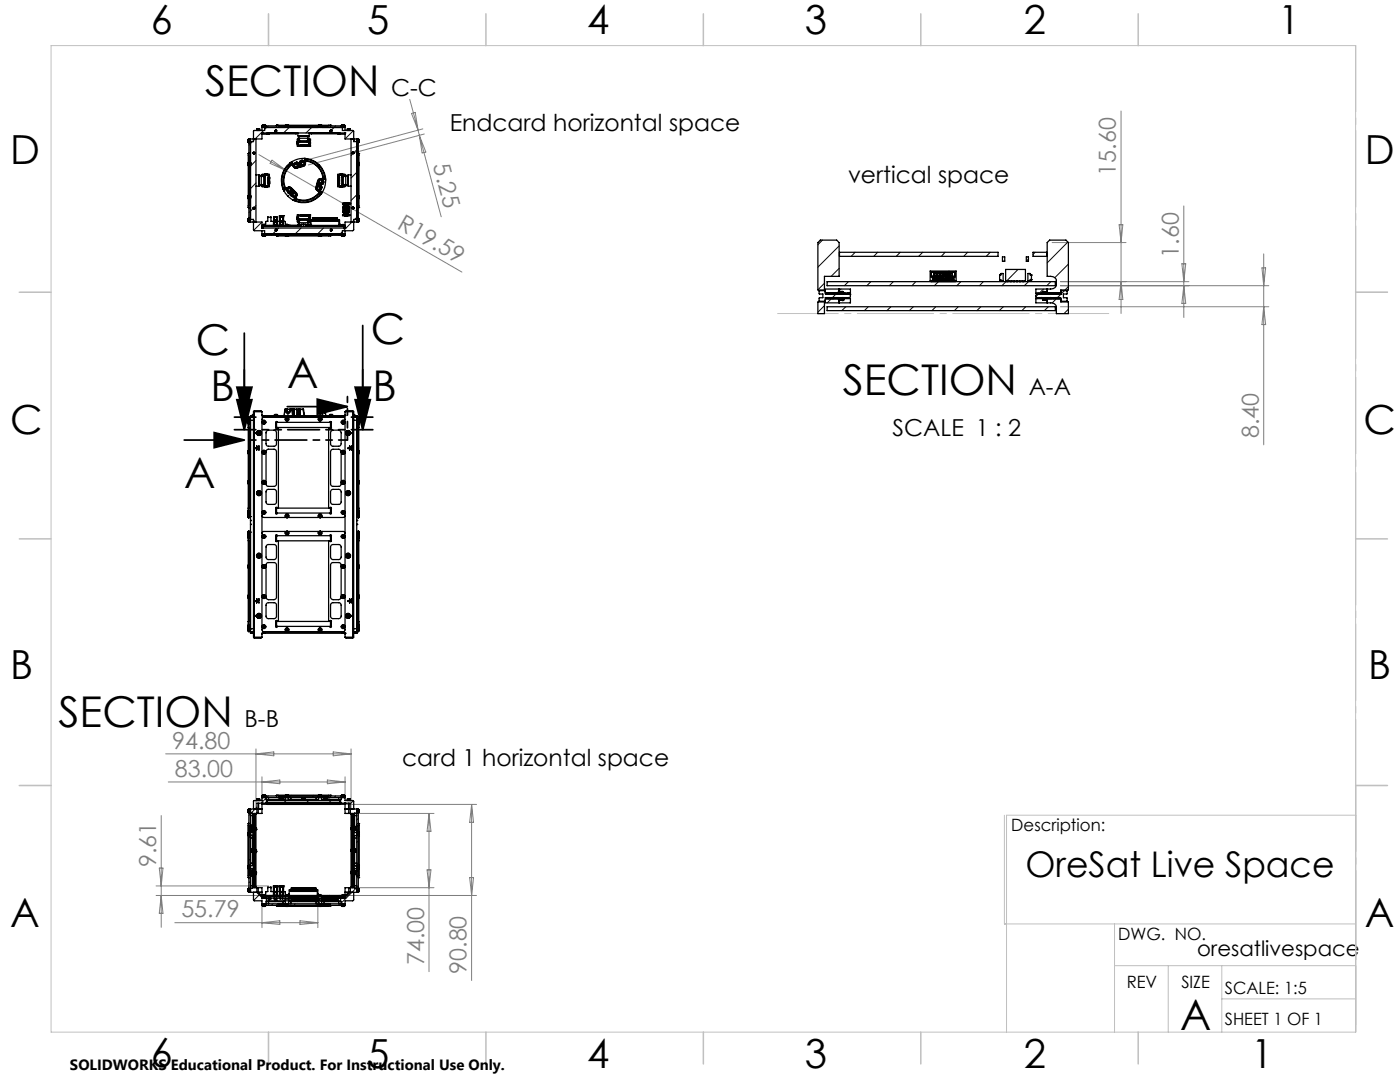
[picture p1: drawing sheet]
<svg xmlns="http://www.w3.org/2000/svg" width="279mm" height="216mm" viewBox="0 0 279 216" stroke-linecap="round" stroke-linejoin="round" font-family="sans-serif">
<defs><g id="words">
<g font-size="8.5">
<text x="40.9" y="19.2">SECTION</text>
<text x="39.1" y="70.9">C</text>
<text x="74" y="68.6">C</text>
<text x="57.3" y="77.3">A</text>
<text x="42" y="80">B</text>
<text x="74.3" y="80">B</text>
<text x="168.2" y="78.9">SECTION</text>
<text x="36.8" y="97.4">A</text>
<text x="11.7" y="145">SECTION</text>
<text x="235.5" y="205.4">A</text>
</g>
<g font-size="8">
<text x="30.1" y="6.8">6</text>
<text x="73.3" y="6.9">5</text>
<text x="117.2" y="6.9">4</text>
<text x="160.6" y="6.9">3</text>
<text x="204.3" y="6.9">2</text>
<text x="255.1" y="6.9">1</text>
<text x="2.1" y="32.7">D</text>
<text x="272.4" y="32.7">D</text>
<text x="2.1" y="86.5">C</text>
<text x="272.1" y="86.5">C</text>
<text x="2.1" y="135.6">B</text>
<text x="273.1" y="135.6">B</text>
<text x="2.1" y="185.1">A</text>
<text x="272.4" y="185.1">A</text>
<text x="30.1" y="213">6</text>
<text x="73.3" y="213">5</text>
<text x="117.2" y="213">4</text>
<text x="160.6" y="213">3</text>
<text x="204.3" y="213">2</text>
<text x="249.7" y="213">1</text>
</g>
<text font-size="7.1" x="204.7" y="174.9">OreSat Live Space</text>
<g font-size="4.7">
<text x="78.1" y="19.1">C-C</text>
<text x="89.7" y="26.2">Endcard horizontal space</text>
<text x="169.2" y="36.5">vertical space</text>
<text x="205.3" y="78.9">A-A</text>
<text x="178.1" y="87.1">SCALE 1 : 2</text>
<text x="48.8" y="145">B-B</text>
<text x="80.2" y="152.8">card 1 horizontal space</text>
</g>
<g font-size="4.7" fill="#808080">
<text x="86.4" y="33" transform="rotate(75 86.4 33)">5.25</text>
<text x="222.7" y="35.1" transform="rotate(-90 222.7 35.1)">15.60</text>
<text x="79" y="45.5" transform="rotate(30 79 45.5)">R19.59</text>
<text x="235.3" y="51.4" transform="rotate(-90 235.3 51.4)">1.60</text>
<text x="251.2" y="87.5" transform="rotate(-90 251.2 87.5)">8.40</text>
<text x="34.4" y="149.4">94.80</text>
<text x="34.9" y="155">83.00</text>
<text x="31.2" y="173.1" transform="rotate(-90 31.2 173.1)">9.61</text>
<text x="36.2" y="183.1">55.79</text>
<text x="84.6" y="192.6" transform="rotate(-90 84.6 192.6)">74.00</text>
<text x="93.1" y="194.3" transform="rotate(-90 93.1 194.3)">90.80</text>
</g>
<text font-size="4.2" x="238.9" y="190.8">oresatlivespace</text>
<g font-size="3.4">
<text x="201.8" y="165.9">Description:</text>
<text x="223.2" y="187.6">DWG. NO.</text>
<text x="224.9" y="197.2">REV</text>
<text x="235.8" y="197.2">SIZE</text>
<text x="244.4" y="198.4">SCALE: 1:5</text>
<text x="244.4" y="204.6">SHEET 1 OF 1</text>
</g>
<text font-size="3" x="14" y="213.5">SOLIDWORKS Educational Product. For Instructional Use Only.</text>
</g></defs>
<path d="M47.3 77.3h3l-1.5 6zM47.3 79.8h3l-1.5 6zM48.8 66.5v19.3M63.3 79.7l6 1.4-6 1.6zM70.9 79.8h3l-1.5 6zM70.9 77.3h3l-1.5 6zM72.4 64.9v20.9M36.8 87.8h12M42.8 86.3l6 1.5-6 1.5zM57.3 81.1h12" fill="none" stroke="#000" stroke-width=".35"/>
<path d="M74.4 85.7h-27.6M74.4 83.2h-27.6" fill="none" stroke="#000" stroke-width=".35" stroke-dasharray="6.3 1.3 1.3 1.3 1.3 1.3" stroke-dashoffset="2.1"/>
<path d="M69.3 87.8v-8.7" fill="none" stroke="#000" stroke-width=".35" stroke-dasharray="6.3 1.3 1.3 1.3 1.3 1.3" stroke-dashoffset="5.2"/>
<path d="M69.3 87.8h-22.5" fill="none" stroke="#000" stroke-width=".35" stroke-dasharray="6.3 1.3 1.3 1.3 1.3 1.3" stroke-dashoffset="4.6"/>
<g fill="none" stroke="#808080" stroke-width=".2">
<path d="M81.8 19.8l1.6 6.2M51.7 30.9l5.5 3.2M54.3 32l2.9 2.1-3.3-1.5zM57.2 34.1l35 20.2M82.1 22.6l.8-.2 .5 3.6zM83.4 26l.3 1M83.7 27l4.4 16.3M83.7 27l1.3 3.3-.8 .2zM84.4 25.7l-24.3 6.5M84.7 26.7l-23.2 6.2M223.7 22.2v40.3M210 48.4h14.7"/>
<path d="M211.6 56.2h25.7M211.6 57h41.6M223.3 44.8h.8l-.4 3.6zM223.7 56.2l.4 3.6h-.8zM235.9 52.6h.7l-.3 3.6zM236.3 41.1v22.3M236.3 57l.3 3.5h-.7zM251.8 53.4h.8l-.4 3.6zM252.2 50.7v38.1M211.6 61.2h41.6M252.2 61.2l.4 3.6h-.8zM33.1 150.4h37"/>
<path d="M33.6 156h35.3M51.1 149.4v12.1M51.1 150.4l3.5-.4v.8zM52.3 155v5.4M52.3 156l3.5-.4v.8zM65.3 155.6l3.6 .4-3.6 .4zM66.5 150l3.6 .4-3.6 .4zM68.9 155v4.2M70.1 149.4v12.1M31.2 178.7h32M31.2 176.8h22.4M31.8 173.2h.7l-.3 3.6z"/>
<path d="M32.2 162.7v22.3M32.2 178.7l.3 3.5h-.7zM52.3 179v6.1M63.4 179.7v5.4M68.9 160.5h26.2M69.1 178.7h26M69.9 177.1h16.7M70.6 162.3h16M85.2 173.6h.8l-.4 3.5zM85.6 162.3v31.6M85.6 162.3l.4 3.6h-.8zM93.7 175.1h.8l-.4 3.6z"/>
<path d="M94.1 160.5v35.2M94.1 160.5l.4 3.6h-.8zM34.9 184.1h28.5M52.3 184.1l3.5-.4v.8zM59.9 183.7l3.5 .4-3.5 .4z"/>
</g>
<path d="M270.6 9.1v49.2M270.6 58.3v49.2M270.6 107.5v49.2M270.6 156.7v49.2" fill="none" stroke="#c0c0c0" stroke-width=".2" stroke-dasharray="15.2 1.3 1.3 1.3" stroke-dashoffset="2.1"/>
<path d="M155.2 62.6h66.1" fill="none" stroke="#c0c0c0" stroke-width=".2" stroke-dasharray="15.2 1.3 1.3 1.3" stroke-dashoffset="3.1"/>
<path d="M10.2 9.1h260.3v196.9h-260.3zM270.5 58.3h6.4M270.5 156.7h6.4M200.4 162.7v21.7h70.1M270.6 162.7h-69.7v43.3M222.4 184.4v21.6M222.4 192.7h48.1M233.2 192.7v13.3M243.8 199.3h26.7M243.8 192.7v13.3" fill="none" stroke="#c0c0c0" stroke-width=".2"/>
<g fill="none" stroke="#c0c0c0" stroke-width=".3">
<path d="M53.6 2.8v6.3M97 2.8v6.3M140.4 2.8v6.3M183.8 2.8v6.3M227.2 2.8v6.3M3.8 58.3h6.4M270.5 58.3h6.4M3.8 107.5h6.4M270.5 107.5h6.4M3.8 156.7h6.4M270.5 156.7h6.4M53.6 206v6.3"/>
<path d="M97 206v6.3M140.4 206v6.3M183.8 206v6.3M227.2 206v6.3"/>
</g>
<g fill="#000">
<path d="M63.3 79.7l6 1.4-6 1.6zM42.8 86.3l6 1.5-6 1.5zM70.9 77.3h3l-1.5 6zM47.3 77.3h3l-1.5 6z"/>
<path d="M70.9 79.8h3l-1.5 6zM47.3 79.8h3l-1.5 6z"/>
</g>
<g fill="none" stroke="#000" stroke-width=".25">
<path d="M49.4 32.7l.2 .4M49.4 39.3l.2 .4M49.4 28.1v.2l.2 .2M49.4 32.7h.2M49.4 39.3h.2M49.4 28.1h.2M49.6 30.6h.1M49.6 30.6v1.8M49.6 33.1v5.9M49.6 39.7v1.7M49.6 31v1.3M49.6 33.1v5.8"/>
<path d="M49.6 39.7v1.3M49.6 32.3l-.1 .2-.1 .2M49.6 38.9l-.1 .2-.1 .2M49.6 27.7l-.2 .2v.2M49.6 32.7v.4M49.6 32.3v.4M49.6 38.9v.4M49.6 39.3v.4M49.6 28.1v.4M49.6 27.7v.4M49.6 27.7h2.7v-1.2h16.6v1.2h2.6M49.6 32.3h.4"/>
<path d="M49.6 33.1h.4M49.6 38.9h.4M49.6 39.7h.4M49.6 28.5h.1M49.7 32.6h.1M49.7 39.2h.1M49.7 27.7v.3M49.7 28v4.9M49.7 32.9v6.6M49.7 39.5v4.5M49.7 32.9h.1M49.7 32.6v.3"/>
<path d="M49.7 39.5h.1M49.7 39.2v.3M49.7 27.9v.1M49.7 39.1h.3M49.7 32.5h.3M49.7 28h.3M49.7 39.5h.3M49.7 32.5v.1M49.7 32.5h.1M49.7 39.1v.1M49.7 39.1h.1M49.7 32.5v.2"/>
<path d="M49.7 39.1v.2M49.7 32.7v.2M49.7 32.6l.1 .3M49.7 32.7h.1M49.7 39.3v.2M49.7 39.2l.1 .3M49.7 39.3h.1M49.8 32.5l-.1 .1M49.8 39.5h-.1M49.8 39.1l-.1 .1M49.8 32.9h-.1M49.8 39.5h.1"/>
<path d="M49.8 32.7l.1 .2M49.8 32.5l.1 .4M49.8 32.7v.2M49.8 39.1l.1 .4M49.8 32.5v.2M49.8 32.7h.1M49.8 39.3v.2M49.8 39.1v.2M49.8 39.3h.1M49.9 32.5v.1M49.9 32.9h.1M49.9 32.5h.1"/>
<path d="M49.9 39.5h-.1M49.9 39.1v.1M49.9 39.5h.1M49.9 39.1h.1M49.9 32.7v.2M49.9 32.5v.2M49.9 32.7l-.1-.2 .1 .4M49.9 32.7h.1M49.9 39.3v.2M49.9 39.1v.2M49.9 39.3l-.1-.2 .1 .4M49.9 39.3h.1"/>
<path d="M49.9 32.6l.1 .3M49.9 39.2l.1 .3M50 32.9h-.1M50 32.5v.1M50 32.9h-.3M50 32.5h.1M50 39.5h-.1M50 39.1v.1M50 39.5h.1M50 39.1h.1M50 32.5v.2zM50 39.1v.2z"/>
<path d="M50 32.5l-.1 .1M50 39.1l-.1 .1M50 27.7v.3M50 27.9v.1M50 28v16M50.6 27.9v.1M50.6 30.7h.1M51.1 34.9h.6v2.2h-.6M51.1 27.7v16.6M51.2 25.8h.6M51.2 25.8v.2M51.7 37h.1"/>
<path d="M51.7 35.1h.1M51.8 25.8v.2M52.1 36.8h.1M52.1 35.2h.1M52.1 35.2h.9v1.6h-.9M52.1 35.2v1.6M52.3 25.4h.3M52.3 25.1h.3M52.3 25.1h.4M52.3 25.1v.9M52.3 37v.3l.3-.2M52.3 35h.1"/>
<path d="M52.3 26.5v.1M52.3 26.5h.1M52.6 34.9l-.1-.1h-.2v.2M52.6 34.9h.1M52.6 37.2h.1M52.6 37.1h.1M52.6 34.9v.1h-.8v2h.8v.2M52.6 37.1h.9M52.6 34.9h.9M52.6 25.1h4.3M52.6 25.4h15.9M52.6 25.1v.3"/>
<path d="M52.6 37.1v.1M52.7 24.9l-.4 .2M52.7 24.9h.2l.2 .2M52.7 24.9v.2M52.7 25.1h.4M52.7 35.2v1.6zM52.7 34.8h.1M52.7 37.3h.1M52.7 34.8v.1M52.7 37.2v.1M52.7 34.8h.6M52.8 34.8v.1"/>
<path d="M52.8 37.2v.1M52.8 37.3h.5M52.8 25.4v.6l-2.2 .1v2.2h-.6M52.8 34.9h.1M52.8 37.1v.1M52.9 34.9h.1M52.9 37.2h.1M52.9 37.3h.1M52.9 37.3h.2M53 34.7h.1M53.1 25.1h.1M53.2 37.2h.1"/>
<path d="M53.2 34.9h.1M53.3 34.8h.1M53.3 37.3h.1M53.3 34.8v.1M53.3 37.2v.1M53.3 26.5v.3M53.3 26.6h.4M53.4 37.2h.1M53.4 34.9h.1M53.4 37.1v.1M53.5 35.3l.3 .1-.2 .1M53.5 35.6h.3l-.2 .1"/>
<path d="M53.5 35h.2l.1-.2h-.3v2.5l.3-.1-.1-.2h-.2M53.5 35.4h.1M53.5 35.7h.1M53.5 35.9h.1M53.5 36.4h.1M53.5 36.1h.1M53.5 36.6l.3 .1M53.5 36.7h.1M53.6 35.3h.1M53.6 35.6h.1M53.6 35.8h.1M53.6 36.6h.1"/>
<path d="M53.6 36.2h.1M53.6 35.9h.1M53.6 36.4h.1M53.6 35.8l.2 .1h-.2M53.6 36.3l.2 .1h-.3M53.6 36.1l.2 .1h-.3M53.6 35.7h.1M53.6 35.4h.1M53.6 36.1h.1M53.6 35.8l-.1 .1M53.6 36.7h.1M53.6 35.6v.1"/>
<path d="M53.6 36.1l.1 .1M53.6 35.3v.1M53.6 35.8v.1M53.6 36.6v.1M53.7 26.6v.1M53.7 26.7l-1.4 .1M53.7 26.5v.1M53.7 26.7h5.4M53.7 26.6h5.4M53.8 36.7h-.2M53.8 36.7h.1M54.9 26.1h.1"/>
<path d="M55.2 25h.1M55.2 25v.1M55.2 25h1.7M55.6 25h1.3M56.5 37.7l.1 .3M56.6 37.6l.1 .3M56.6 37.6l-.1 .1M56.6 38l.1 .1M56.7 37.9l-.1 .1M56.7 37.9v.1M56.7 38.1a4.5 4.5 0 0 0 1.8 1.8M56.7 38v.1"/>
<path d="M56.8 37.4l.1 .2M56.8 37.4l-.2 .2M56.9 37.6v.2M56.9 37.6l.1 .1M56.9 37.6l-.2 .3M56.9 37.4h-.1M56.9 37.4l.1 .3M56.9 25.1h.6M56.9 25.1h.4M56.9 25.1v.3M56.9 37.8l.2 .1M56.9 37.8l-.2 .2"/>
<path d="M57 37.5h.1M57 37.7l.1 .2M57.1 25.4h.1M57.1 25.1v.3M57.1 25.2h.1M57.1 37.6h-.1M57.1 37.6l.3 .5M57.1 37.5v.1M57.1 25.1h.1M57.1 25.2h.2M57.1 25.1v.1M57.1 25.2l.2 .1"/>
<path d="M57.1 25.3v.1M57.1 37.9l.4 .6M57.3 24.9h-.3l-.1 .2M57.3 24.9l.3 .2M57.3 25.3h-.2M57.3 25.1h.3M57.3 24.9v.2M57.3 25.4h.2zM57.3 25.3l-.2 .1M57.3 25.3h.2M57.3 25.2h.1M57.3 25.3h.1"/>
<path d="M57.4 38.1l.2 .3M57.4 38.1v.1M57.4 25.1h.1M57.4 25.2h.1M57.4 25.4h-.3M57.4 25.2h-.3M57.4 25.1l-.3 .1M57.4 25.4h.1M57.4 25.1l.1 .1M57.5 25.4h-.1M57.5 25.3l-.1 .1M57.5 25.3h-.4"/>
<path d="M57.5 25.2h-.1M57.5 25.2h.1M57.5 25.4h.1M57.5 25.2l-.2 .1M57.5 25.2h-.2M57.5 25.3h-.2M57.5 25.3h.1M57.5 38.5h.3M57.5 25.1h.1M57.5 25.1v.3M57.5 38.5h.1M57.5 37.4l.6 .1"/>
<path d="M57.5 37.4h.1M57.5 37.4l.4-.1 .2 .2M57.5 37.4l-.4 .2M57.5 37.4l-.4 .1M57.6 38l-.2 .2M57.6 38.4l-.1 .1M57.6 38.4h.1M57.6 25h5.9M57.6 25.1v.3M57.6 25.1h5.9M57.7 38.4l.1 .1M57.8 38.5h.1"/>
<path d="M57.9 32.5v.1M57.9 32.5a4.5 4.5 0 0 0-1.4 5.2M57.9 32.6a4.3 4.3 0 0 0-1.3 5M57.9 37.7a.25 .25 0 0 1 0 .3 .25 .25 0 0 1-.3 0M57.9 37.7a.25 .25 0 0 0-.3 0 .25 .25 0 0 0 0 .3M57.9 32.6l.1 .3M58 32.9l.1 .1M58 32.9a4.1 4.1 0 0 0-1.2 4.5M58.1 38.8v.3M58.1 38.8h.1M58.1 38.3h.1M58.1 33a4 4 0 0 0-1.2 4.4"/>
<path d="M58.1 37.5a.45 .45 0 0 1 0 .7 .45 .45 0 0 1-.7 0M58.1 37.5a.45 .45 0 0 0-.6 0 .45 .45 0 0 0-.1 .6M58.1 38.3l-.3 .2M58.1 37.5l-.2 .2M58.1 39.1l.7 .4M58.1 32.5l-.2 .1M58.1 38.8l.1 .1M58.1 32.5l.1 .2M58.1 37.5l1 1M58.1 32.3v.2M58.1 32.3l-.2 .2M58.1 37.5h.1"/>
<path d="M58.2 32.7l.1 .1M58.2 32.7l-.2 .2M58.2 38.9v.1M58.2 38.1v.1M58.2 38.1h.2M58.2 38.1l-.5 .3M58.2 39l-.1 .1M58.2 39l.3 .2M58.2 32.9h.1M58.2 38.3v.1M58.2 32.3l-.1 .2M58.2 38.4v.1"/>
<path d="M58.2 38.2h.1M58.2 32.3l.1 .4M58.2 38.5l-.1 .3M58.2 38.2l-.4 .3M58.2 38.2l-.1 .1M58.3 32.2l-.2 .1M58.3 32.2l-.1 .1M58.3 32.8v.1M58.3 32.7h-.1M58.3 32.7h.2M58.3 32.8l-.2 .2M58.3 32.9l.3 .4"/>
<path d="M58.3 32.9h.1M58.3 38.2l-.1 .1M58.3 38.2h.1M58.4 38.2v.1M58.4 38.2l-.2 .2M58.4 38.3l.1 .1M58.4 38.1l-.1 .1M58.4 39.2h.1M58.4 38.3l-.2 .2M58.4 38.3l-.3 .5M58.4 38.1l.1 .1M58.5 39.9l.1 .1"/>
<path d="M58.5 38.2h-.1M58.5 38.2v.2M58.5 32.7l-.2 .1M58.5 39.2l.5 .3M58.5 38.4l-.3 .5M58.6 39.9l.1 .1M58.6 39.9h-.1M58.6 39l-.2 .2M58.6 40h.1M58.6 40l.3 .1M58.6 33.3l.2 .2h.4M58.6 33.3l.6 .2"/>
<path d="M58.6 33.3h.1M58.7 40h.2M58.8 39.5l.1 .1M58.8 39.7h.1M58.8 39.5v.2M58.8 39.7l-.2 .2M58.8 32.6l-.5 .3M58.8 32.6a.44 .44 0 0 0-.2 .6 .44 .44 0 0 0 .6 .2M58.9 39.6v.1M58.9 39.6l.3 .1M58.9 32.6a.44 .44 0 0 1 .6 .3 .44 .44 0 0 1-.3 .5M58.9 32.6h-.1"/>
<path d="M58.9 38.7a.25 .25 0 0 0-.3 0 .25 .25 0 0 0 0 .3M58.9 38.7a.25 .25 0 0 1 0 .3 .25 .25 0 0 1-.3 0M58.9 32.6l.1 .2M58.9 39.7l.3 .1M58.9 39.7l-.2 .3M59 39.5l-.1 .1M59 39.5h.1M59 32.8a.26 .26 0 0 1 .3 .1 .26 .26 0 0 1-.2 .4M59 32.8a.26 .26 0 0 0-.2 .3 .26 .26 0 0 0 .3 .2M59.1 39.5v.1M59.1 38.5a.45 .45 0 0 1 0 .6 .45 .45 0 0 1-.6 .1M59.1 38.5a.45 .45 0 0 0-.7 0 .45 .45 0 0 0 0 .7"/>
<path d="M59.1 39.6h.1M59.1 38.5l-.2 .2M59.1 38.5l.1 .6M59.1 26.7h.1M59.1 26.6v.1M59.1 26.5v.1M59.1 38.5h.1M59.1 38.5l.2 .3-.1 .3M59.1 33.3l.1 .1M59.1 26.5v.2M59.2 33.5h.1M59.2 39.8l-.3 .2"/>
<path d="M59.2 32.5v-.2l.2 .2M59.2 39.7v.1M59.2 32.5l-.4 .1M59.2 32.5h.1M59.2 39.1h.1M59.2 39.1l-.2 .4M59.2 39.1l-.1 .4M59.3 32.5l.2 .5M59.3 28.5l.1 .1M59.3 28.2h.1M59.3 28.8h.1M59.3 28.2v.6"/>
<path d="M59.3 28.7h.1M59.4 28.4v.2M59.4 32.5h-.1M59.4 28v.1M59.4 28.9h.1M59.4 28.6h.1M59.4 28.3h.1M59.4 32.5l.2 .5M59.4 28h.1v-.8h2.1v.8h.1M59.4 28.1h.1M59.4 32.5l-.2-.2-.7 .4M59.4 32.5h.1"/>
<path d="M59.4 26.5v.6h2.3v-.6M59.4 28v1M59.4 32.5l.2 .2M59.4 28.3l-.1 .1M59.5 28h.1M59.5 33l.3 .1M59.5 27.8h-.2l.2 .2M59.5 29v.2h-.2v-.2h2.5M59.6 32.7l.1 .1M59.6 32.7v.3M59.6 33h.2M59.6 33h-.1"/>
<path d="M59.6 27.1h.1M59.7 27.1v.1M59.7 27.1h1.8M59.7 32.8l.1 .2M59.7 32.8h.1M59.8 33v.1M59.8 28.2h1.6zM59.8 27.6h.1M59.8 27.6v.8h1.6v-.8M59.8 33h.1M59.8 33.1h.1M59.8 27.6h1.6"/>
<path d="M59.8 32.7l-.1 .1M59.8 32.3h.1M59.8 32.3v.4M59.8 32.7l.1 .2M59.8 32.3l.1 .6M59.9 32.9l-.1 .1M59.9 32.9h.1M59.9 29.1h.1M59.9 29h.1M59.9 29.2h.1M59.9 29v.2M59.9 32.3l.1 .6"/>
<path d="M60 32.1l-.2 .2M60 32.1h.1M60 32.1v.1M60 32.9l-.2 .2M60 29.1h.1M60 29h.1M60 29.2h.1M60 29v.2M60 32.2l-.1 .1M60.1 29.1h.1M60.1 29h.1M60.1 29.2h.1"/>
<path d="M60.1 29v.2M60.2 29.1h.1M60.2 29v.1M60.3 29l-.1 .2M60.3 32.2h.1M60.3 32.2a.45 .45 0 0 0-.3 .6 .45 .45 0 0 0 .5 .3M60.3 32.2v.2M60.3 32.4a.26 .26 0 0 0-.2 .3 .26 .26 0 0 0 .4 .2M60.3 32.4a.26 .26 0 0 1 .3 .2 .26 .26 0 0 1-.1 .3M60.4 32.2h.6M60.4 32.2h-.4M60.4 32.2a.45 .45 0 0 1 .5 .4 .45 .45 0 0 1-.4 .5"/>
<path d="M60.4 29.1h.1M60.4 29h.1M60.4 29.2h.1M60.4 29v.2M60.5 29v.1M60.5 32.9v.2M60.5 29.1h.1M60.5 29h.1M60.5 29l-.1 .2M60.5 33.1v.1M60.5 33.1l-1.3 .4M60.5 33.2l-1.3 .3"/>
<path d="M60.7 31.6h.2M60.7 31.6v.1M60.7 31.6a4.4 4.4 0 0 0-2.4 .6M60.7 29.1h.1M60.7 29v.1M60.7 32.1h.2M60.7 31.7h.2M60.7 32.1h-.8l-.1 .2M60.7 29h.1M60.7 29v.2l-.1-.2M60.7 31.7l.2 .3M60.9 32h.1"/>
<path d="M60.9 32l-.2 .1M60.9 31.6v.1M60.9 31.6h.3M60.9 32.7l-.4 .4M60.9 32.7h.1M60.9 32.1l.3 .1M60.9 31.7l.3 .1M60.9 29.1h.1M60.9 29v.1M60.9 31.7l.1 .3M61 32.1v.1M61 32.2h.1"/>
<path d="M61 32.7l-.5 .5M61 32.2l-.1 .5M61 29.1h.1M61 29h.1M61 29v.2l-.1-.2M61 32.2v.5M61 32l-.1 .1M61 32l.2 .1M61.1 32.1l-.1 .1M61.2 31.6v.2M61.2 31.8a4.3 4.3 0 0 1 3.6 3.7M61.2 31.6a4.3 4.3 0 0 1 3.7 3.8"/>
<path d="M61.2 29.1h.1M61.2 29h.1M61.2 29v.2M61.2 31.8v.3M61.2 32.2a3.9 3.9 0 0 1 3.3 3.2M61.2 32.1v.1M61.2 32.1a4 4 0 0 1 3.3 3.2M61.2 29.2h.1M61.4 27.6h.1M61.5 27.1h.1M61.5 27.1v.1M61.6 29.2h.1"/>
<path d="M61.6 29v.2M61.6 27.8h.1M61.6 27.8h.2M61.6 29.2h.2M61.7 28h.1M61.7 28v1M61.7 28.1h.1M61.7 28.3h.1M61.7 28.9h.1M61.7 28.6h.1M61.7 28v.1M61.7 28.2h.1"/>
<path d="M61.7 28.7l.1 .1M61.8 28.6h.1M61.8 28.4h.1M61.8 28.2h.1M61.8 28.7h.1M61.8 29h.1M61.8 29.2h.1M61.8 27.8h.1M61.8 28h.1M61.8 27.8v.2M61.8 29v.2M61.8 28.2h-.1"/>
<path d="M61.8 28.2v.6M61.8 28.5v.1M62 26.5l.1 .2M62.1 26.7h.1M62.1 26.6v.1M62.1 26.6h5.4M62.1 26.5v.1M63 37.4h.1M63 37.4v.3l.3 .3M63.1 37.4v.2l.2 .4M63.1 37.4a.46 .46 0 0 1 .6-.3 .46 .46 0 0 1 .3 .6M63.1 37.4a.46 .46 0 0 0 .3 .6 .46 .46 0 0 0 .6-.3"/>
<path d="M63.1 37.4l.2 .1M63.3 38l.3 .3M63.3 38h.1M63.3 38l.4 .2M63.3 37.5a.25 .25 0 0 0 .2 .3 .25 .25 0 0 0 .3-.2M63.3 37.5a.25 .25 0 0 1 .3-.2 .25 .25 0 0 1 .2 .3M63.4 36.1h.1M63.4 36.1l-.4 1.3M63.5 36.8l.1 .2M63.5 36.8h.1M63.5 36.1l-.4 1.3M63.5 36.1a.45 .45 0 0 1 .5-.4 .45 .45 0 0 1 .4 .5"/>
<path d="M63.5 36.1a.45 .45 0 0 0 .3 .5 .45 .45 0 0 0 .6-.3M63.5 25.1h.1M63.5 25.1h.4M63.5 25.1v.3M63.5 36.1h.2M63.6 36.8v.2M63.6 36.8h.1M63.6 36.8l.2 .1M63.6 37l.5 .3M63.6 38.5l.1 .1M63.6 38.5a4 4 0 0 1-4.4 1.2M63.6 38.3l.1 .1"/>
<path d="M63.6 37h.1M63.6 25.1h.5M63.6 37l.5 .2M63.6 37h.3M63.7 25.1v.1M63.7 25.4h.1M63.7 25.2l.2 .1M63.7 25.1v.3M63.7 25.2h.1M63.7 36.7l-.1 .1M63.7 38.6a4.1 4.1 0 0 1-4.5 1.2M63.7 38.2v.1"/>
<path d="M63.7 38.2l-.1 .1M63.7 25.1h.1M63.7 25.2h.2M63.7 36.7l.2 .1M63.7 36.7l.5 .1M63.7 38.6l.3 .1M63.7 25.3v.1M63.7 36.6v.1M63.7 36.6l-.2 .2M63.7 36.1a.24 .24 0 0 1 .3-.1 .24 .24 0 0 1 .2 .3M63.7 36.1a.24 .24 0 0 0 .2 .3 .24 .24 0 0 0 .3-.1M63.7 36.6l.5 .1"/>
<path d="M63.8 38.3l.1 .1M63.8 36.9l.1 .1M63.8 38.3l-.2 .2M63.8 36.9h.1M63.8 37.6l.2 .1M63.9 38.4l-.2 .2M63.9 37l.2 .1M63.9 38.4l.2 .1M63.9 24.9h-.3l-.1 .2M63.9 24.9l.3 .2M63.9 25.3h-.2M63.9 38.1l-.1 .2"/>
<path d="M63.9 38.1l.1 .2M63.9 35.7l-.4 .4M63.9 35.7h.1M63.9 35.7l-.3 .1-.2 .3M63.9 24.9v.2M63.9 25.1h.3M63.9 25.4h.2zM63.9 25.3l-.2 .1M63.9 25.3h.2M63.9 25.3h.1M63.9 25.2h.1M63.9 36.8l-.1 .1"/>
<path d="M63.9 36.8h.3M64 38.3l-.1 .1M64 38.3h.2M64 38.7h.1M64 38.7a4.3 4.3 0 0 1-5.1 1.3M64 37.7l-.3 .5M64 25.1h.1M64 25.4h.1M64 25.2h.1M64 25.1l.1 .1M64 37.7h.1M64 25.4h-.3"/>
<path d="M64 25.2h-.3M64 25.1l-.3 .1M64.1 25.2h-.1M64.1 25.3h-.4M64.1 25.2h.1M64.1 25.4h.1M64.1 38.7a4.4 4.4 0 0 1-5.2 1.4M64.1 37.3v.1M64.1 25.2l-.2 .1M64.1 25.2h-.2M64.1 25.3h-.2M64.1 25.3h.1"/>
<path d="M64.1 25.4h-.1M64.1 25.3l-.1 .1M64.1 25.1h.1M64.1 25.1v.3M64.1 37.2l.1 .3M64.1 37.1v.1M64.1 37.1l.1 .3M64.1 38.5l-.1 .2M64.1 37.4l.1 .1M64.1 37.4l-.1 .3M64.1 37.2v.1M64.2 36.3h.2"/>
<path d="M64.2 25h1.8M64.2 38.3l-.1 .2M64.2 36.8h.1M64.2 37.4l-.3 .7M64.2 36.7v.1M64.2 25.1v.3M64.2 37.4v.1M64.2 25.1h4.3M64.3 38.5h-.2M64.3 38.5l-.2 .2M64.3 38.3v.2M64.3 38.3h-.1"/>
<path d="M64.3 36.6h.2l-.3 .2M64.3 36.6l-.1 .1M64.4 35.6h.1M64.4 36.2l-.1 .4M64.4 35.6v.6M64.4 36.2v.1M64.4 35.6l-.5 .1M64.5 35.4v.3M64.5 35.5l-.1 .1M64.5 35.5h.1M64.5 35.7v.1M64.5 35.8v.9l-.3 .1"/>
<path d="M64.5 35.3v.1M64.5 35.3l.1 .3M64.5 35.3l.3 .2M64.6 35.6l-.1 .1M64.6 35.6v.1M64.6 35.6l.3 .1M64.6 35.7l-.1 .1M64.6 35.7l.3 .1M64.8 35.5l.1 .2M64.9 35.7v.1M64.9 35.7h.1M64.9 35.8l.1 .1"/>
<path d="M64.9 35.4l-.1 .1M64.9 35.4l.1 .3M65 35.7v.2M65 35.9a4.4 4.4 0 0 1-.7 2.4M65.6 25h-1.4M65.9 26.1h.1M66 25h.1M66 25v.1M67.4 35v-.2h.3v2.5h-.3v-.3h.3M67.4 35h.1M67.4 35h.3M67.5 26.7l1.4 .1"/>
<path d="M67.5 26.6v.1h-5.4M67.5 26.5v.1M67.5 26.6h.3M67.5 35.4h.1M67.5 35.3h.1M67.5 35.7h.1M67.5 35.6h.1M67.5 35.8l.2 .1M67.5 35.8h.1M67.5 36.4h.1M67.5 36.2h.1M67.5 36.1h.2"/>
<path d="M67.5 36.7h.1M67.5 36.6h.1M67.5 35.6v.1M67.5 36.1h.1M67.5 35.3v.1M67.5 36.1v.1M67.5 36.6v.1M67.5 35.7h.2M67.5 36.4h.2M67.6 35.4h.1M67.6 36.2h.1M67.6 35.9h.1"/>
<path d="M67.6 36.7h.1M67.6 36.4h.1M67.6 35.3h.1M67.6 35.6h.1M67.6 35.8h.1M67.6 36.1h.1M67.6 36.6h.1M67.6 36.4h-.2h.3M67.6 36.1l-.2 .1h.3M67.7 35.6h-.3l.2 .1M67.7 35.3h-.3l.3 .1M67.7 35.8h-.3l.2 .1"/>
<path d="M67.7 36.6h-.3l.3 .1M67.7 34.9l1.7 .1v2h-.9v.2M67.7 37.1h.8M67.7 34.9h.1M67.7 37.2h.1M67.7 37.1v.1M67.8 34.8h.1M67.8 37.3h.1M67.8 26.5v.3M67.8 34.8v.1M67.8 37.2v.1M67.8 34.8h.6"/>
<path d="M67.9 37.3h.5M67.9 34.9h.1M67.9 37.1v.1M68 34.9h.1M68 37.2h.1M68 37.1l.1 .2M68 37.2l.2 .1M68.1 34.7l-.1 .2M68.1 25.1h.4M68.1 25.1h.1M68.2 34.7l-.2 .1M68.2 37.3h.1"/>
<path d="M68.3 37.2h.1M68.3 34.9h.1M68.3 37.1v.1M68.3 25.4v.6l2.2 .1 .1 2.2h.6M68.4 34.8h.1M68.4 37.3h.1M68.4 34.8v.1M68.4 37.2v.1M68.4 35.2v1.6zM68.5 24.9h-.2l-.2 .2M68.5 24.9h.2l.2 .2M68.5 24.9v.2"/>
<path d="M68.5 25.1h.4M68.5 37.2h.1M68.5 34.9h.1M68.5 37.1v.1M68.5 25.4h.4M68.5 25.1v.3M68.5 37.1h.1M68.6 34.9h.1M68.6 37.1h.1M68.6 34.9v-.1h.2v.2M68.8 37l.1 .3h-.3v-.2M68.8 26.5h.1"/>
<path d="M68.8 26.5l.1 .1M68.9 25.1v.9M69 36.8h.1M69 35.2h.1M69 35.2h-.8v1.6h.8M69 35.2v1.6M69.3 25.8h.6M69.3 25.8v.2M69.4 37h.1M69.4 35.1h.1M69.5 37h.1M69.5 35.1v1.9"/>
<path d="M69.5 35.1h.1M69.9 25.8v.2M70.1 27.7h.1M70.1 27.7v16.6M70.1 34.9h-.6v2.2h.6M70.6 27.9h.1M71.2 39.5h.1M71.2 32.9h.1M71.2 27.7v.3M71.2 39.3v.2M71.2 39.2l.1 .3M71.2 39.2v.3"/>
<path d="M71.2 39.3h.1M71.2 32.7v.2M71.2 32.6l.1 .3M71.2 32.6v.3M71.2 32.7h.1M71.2 28v16M71.2 32.9h.3M71.2 32.3h.3M71.2 28h.3M71.2 33.1h.3M71.2 38.9h.3M71.2 39.5h.3"/>
<path d="M71.2 39.7h.3M71.2 39.1v.1M71.2 32.5v.1M71.2 39.1l.1 .2M71.2 32.5l.1 .2M71.3 39.5h.1M71.3 39.1v.4M71.3 32.7v.2M71.3 32.5v.4M71.3 39.3v.2M71.3 39.3h.1M71.3 32.7h.1"/>
<path d="M71.3 39.2v.3M71.3 39.1l.1 .1M71.3 39.1h.1M71.3 32.9h.1M71.3 32.5l.1 .1M71.3 32.5h.1M71.3 39.1v.2M71.3 39.3l.1 .2M71.3 32.5v.2M71.3 32.7l.1 .2M71.3 39.1v.1M71.4 39.5h.1"/>
<path d="M71.4 32.9h.1M71.4 39.2v.3M71.4 32.6v.3M71.4 39.1v.1M71.4 39.1h.1M71.4 32.5v.1M71.4 32.5h.1M71.4 39.1v.2M71.4 39.3v.2M71.4 32.5v.2M71.4 32.7v.2M71.4 39.3h.1"/>
<path d="M71.4 32.7h.1M71.4 39.2l.1 .3M71.4 32.6l.1 .3M71.5 39.1l-.1 .1M71.5 32.5l-.1 .1M71.5 39.1h.1M71.5 32.5h.1M71.5 39.5h.1M71.5 39.5h-.1M71.5 32.9h.1M71.5 32.9h-.1M71.5 39.1l-.3 .1"/>
<path d="M71.5 32.5l-.3 .1M71.5 27.7v.3M71.5 28v4.9M71.5 32.9v6.6M71.5 39.5v4.5M71.5 30.6h.1M71.5 28.5h.1M71.5 27.7l.2 .4M71.5 38.9l.2 .4M71.5 32.3l.2 .4M71.5 27.7v.4M71.5 28.1v.4"/>
<path d="M71.5 28.1h.2M71.5 38.9v.4M71.5 39.3v.4M71.5 39.3h.2M71.5 32.7h.2M71.5 32.3v.4M71.5 32.7v.4M71.5 33.1v5.8M71.5 39.7l.1 1.3M71.6 30.6h.1M71.6 30.6v1.8M71.6 31l-.1 1.3"/>
<path d="M71.6 33.1v5.9M71.6 39.7v1.7M71.7 28.1l-.2 .4M71.7 39.3l-.2 .4M71.7 32.7l-.2 .4M49.4 43.9v.2l.2 .2M49.4 43.9h.2M49.6 41.4h.1M49.6 43.5l-.2 .2v.2M49.6 43.5v.4M49.6 43.9v.4M49.6 44.3h2.7v1.2h16.6v-1.2h2.6"/>
<path d="M49.6 43.5h.1M49.7 44v.3M49.7 44h.3M50 44v.3M50 43.8h.6v2.2h2.2v.6M50.6 44.1h.1M50.6 41.7h.1M52.3 47l.4 .2M52.3 47h.3M52.3 46.6h.3M52.3 45.4v.1M52.3 47h.4"/>
<path d="M52.3 46v1M52.3 45.2h.1M52.3 45.5h.1M52.3 45.2h.2M52.3 45.2v.3M52.5 45.2v.3M52.5 45.2h16.1M52.6 47h4.9M52.6 46.6h15.9M52.6 46.6v.4M52.7 44.8l.3 .2h1.6M52.7 44.8l-.4 .2"/>
<path d="M52.7 47h.4M52.7 47v.2M52.7 45.2h.4M52.7 45.2h-.4a.46 .46 0 0 1 .8 0M52.7 45.2h.1M53.1 47l-.4 .2M53.1 45.2h.1M53.1 47h.1M53.4 45.2h.8M53.4 43.3h.1M53.4 45h.4M53.6 45v.1"/>
<path d="M53.8 45v.2M54 45v.1M54.1 43.3h.1M54.1 45h-.3M54.6 44.9h.2M54.6 44.9v-.5h.8v.5M54.6 44.9l.1 .1h.6l.1-.1M54.6 43.4h.1M54.6 45.2h.8M54.6 44.2h.2M54.6 44.2h-.5v-.8h-.6l-.1 .8h-.3l-.1 .5-.3 .1M54.7 44.2h.5"/>
<path d="M54.7 44.2h.1M54.8 44.2h.1M54.8 43.4l-.2 .8M54.8 44.9h.2M54.8 43.9h.1M54.8 43.4v1.5M54.8 45v.1M54.8 43.4h.4M54.9 44.2h.1M54.9 43.9h.2M54.9 43.9h.1M54.9 43.8v.1"/>
<path d="M54.9 44.1v.1M54.9 43.8h-.1l.1 .1M54.9 44.1l-.1 .1M54.9 43.9v.2M54.9 43.8h.1M54.9 44.2h.2M54.9 43.8h.2M54.9 43.9v.3M55 44.9v.3M55 43.4h.1M55.1 43.8v.1M55.1 43.9h.1"/>
<path d="M55.1 44.1l-.2 .1M55.1 44.1v.1M55.1 43.8h.1M55.1 44.2h.1M55.1 44.1h.1M55.1 43.8v.4M55.1 43.8l.1 .1M55.1 44.1l.1 .1M55.1 43.9v.2M55.2 47h.1M55.2 47v.1M55.2 44.2h.1"/>
<path d="M55.2 44.1v.1M55.2 43.9v.2M55.2 47l1.7 .1M55.2 43.4l.1 .8M55.2 44.9h-.2M55.2 44.9h.2M55.2 43.9h.1M55.2 43.4v1.5M55.2 45v.1M55.2 43.4h.1M55.3 45.9v.1M55.3 43.3h.1"/>
<path d="M55.3 44.2h.5M55.3 45h.5M55.5 45h.2M55.8 43.4h.8M55.8 43v1.2h.2M55.8 43h.1M55.8 44.9l.1 .1h.6l.1-.1M55.8 44.9h.2M55.8 44.9v-.5h.8v.5M55.8 43h.2v1.9M55.8 45.2h.8M55.8 44.2h.2"/>
<path d="M55.8 44.2h.1M56 44.2h.1M56 44.9h.2M56 44.2h.4M56 45v.1M56.1 44.2h.1M56.2 43h.1M56.2 43v.4M56.2 44.9v.3M56.3 44.2h.1M56.4 44.2h.1M56.4 44.9h-.2"/>
<path d="M56.4 44.9h.2M56.4 45v.1M56.5 44.2h.4v.5l.4 .1M56.5 44.2h.1M56.6 43v1.2h-.2M56.6 43h.1M56.6 43h-.2v1.9M56.9 47l.4 .2M56.9 47h.4M56.9 45.2h.4M56.9 47h-1.3M56.9 45.2h.1"/>
<path d="M56.9 46.6v.4M57.1 46.6h.1M57.1 46.8h.1M57.1 46.9h.1M57.1 46.6h.2M57.1 46.9h.2M57.1 46.6v.4M57.1 46.6v.1M57.1 46.7h.2M57.1 46.8v.1M57.1 46.8l.4-.1-.2 .1M57.1 46.9v.1"/>
<path d="M57.3 46.7l-.2 .1M57.3 44.9l.3 .2M57.3 44.9l-.3 .1-.1 .2M57.3 44.8l-.4 .2h-.4M57.3 44.8l.3 .2M57.3 47v.2M57.3 47h.3M57.3 46.8h-.2M57.3 46.8h.2M57.3 46.8l-.2 .1M57.3 46.7h.2M57.3 46.7h.1"/>
<path d="M57.3 46.8h.1M57.3 46.6h.1M57.3 44.9v.3M57.3 45.2h.3M57.3 46.8v.1M57.4 46.9h.1M57.4 46.6l.1 .1M57.4 46.6l-.3 .1M57.4 46.8h-.3M57.4 46.9h-.3M57.4 46.8h.1M57.5 46.8l-.1 .1"/>
<path d="M57.5 46.8h-.1M57.5 46.7l-.4 .1M57.5 46.8h.1M57.5 46.7h-.2M57.5 46.9h.1M57.5 46.8l-.2 .1M57.5 46.7h.1M57.5 47h6.1M57.5 46.6v.4M57.6 45h1.8M57.6 47.1h5.9M57.6 47l-.3 .2"/>
<path d="M57.6 45v.2M57.6 46.6v.4M57.6 47h5.9M57.7 45h.1M57.7 45v.2M58 45v.2M58.9 40v.1M59.3 43.5v.2M59.3 43.6v.1M59.3 43.8v.1M59.3 43.3h.1M59.3 43.9h.1"/>
<path d="M59.3 43.3v.5M59.3 43.8h.1M59.4 43.1v.1M59.4 44h.1M59.4 43.7h.1M59.4 43.4h.1M59.4 44h.1v.8h.6M59.4 43.1h.1M59.4 43.1v.9M59.5 44l-.2 .1v.2h.2M59.5 44h.1M59.5 43.1v-.2h-.2v.2h2.5"/>
<path d="M59.7 44.9h-.1M59.7 44.8v.1M59.7 44.9h.4M59.8 43.9h1.6zM59.8 44.5h.1M59.8 44.5v-.9h1.6v.9M59.8 44.5h1.6M59.9 43h.1M60 43h.1M60 43v.1M60 43l-.1-.1v.2M60.1 44.8h1"/>
<path d="M60.1 44.9h-.7v.3M60.1 44.8v.4M60.1 43h.1M60.2 43h.1M60.2 43v.1M60.3 43l-.2-.1v.2M60.4 43h.1M60.4 43.1v-.2l.1 .2M60.5 43h.1M60.6 44.8h.5M60.6 44.8h-.5M60.6 44.8v.4"/>
<path d="M60.6 43l.1-.1v.2M60.7 43h.1M60.7 43v.1M60.9 43h.1M60.9 43.1v-.2l.1 .2M61 43h.1M61.1 44.9h.6v.3M61.1 44.8v.4M61.1 44.9h.4M61.2 43h.1M61.2 42.9v.2M61.2 42.9h.1"/>
<path d="M61.2 42.9l.1 .1M61.2 43v.1M61.4 44.5h.1M61.5 44.9h.1M61.5 44.8v.1M61.6 42.9h.1M61.6 42.9v.2M61.6 44.3h.1M61.6 42.9h.2M61.6 44.3h.2M61.7 44l.1 .1M61.7 44h.1"/>
<path d="M61.7 43.1l-.1 1.7h-.5M61.7 43.7h.1M61.7 45h.2M61.7 43.1h.1M61.7 43.1v.1M61.7 43.4h.1M61.7 43.8l.1 .1M61.7 43.3h.1M61.7 43.9h.1M61.8 43.7h.1M61.8 43.5h.1M61.8 43.3h.1"/>
<path d="M61.8 44.1h.1M61.8 44.3h.1M61.8 42.9h.1M61.8 43.1h.1M61.8 42.9v.2M61.8 44.1v.2M61.8 43.3v.6M62.1 44.7h-.2v.5M62.1 45.2v-1.3h.2v.3h5.2v-.3h.3l-.1 1.3M62.1 45h5.7M62.3 44h5.2M62.3 45v.2"/>
<path d="M62.4 43.5h.1M62.4 43.5v.5M62.5 43.5v.5M62.7 43.5h.1M62.7 43.5v.5M62.8 43.5v.5M63 43.5h.1M63 43.5v.5M63.2 43.5h.1M63.2 43.5v.5M63.3 43.5v.5M63.5 43.5h.1"/>
<path d="M63.5 43.5v.5M63.5 47l.4 .2M63.5 47h.4M63.5 46.6v.4M63.6 47h.5M63.7 46.6h.1M63.7 46.6v.1M63.7 46.8h.1M63.7 46.9h.1M63.7 46.6h.2M63.7 46.9h.2M63.7 46.6v.4"/>
<path d="M63.7 43.5h.1M63.7 43.5v.5M63.7 46.8l.4-.1-.2 .1M63.7 46.7h.2M63.7 46.8v.1M63.7 46.9v.1M63.8 43.5v.5M63.9 46.7l-.2 .1M63.9 47v.2M63.9 47h.3M63.9 46.8h-.2M63.9 46.8h.2"/>
<path d="M63.9 46.8l-.2 .1M63.9 46.7h.2M63.9 46.7h.1M63.9 46.6h.1M63.9 46.8h.1M63.9 46.8v.1M64 43.5h.1M64 43.5v.5M64 46.9h.1M64 46.8h.1M64 46.6l.1 .1M64 46.6l-.3 .1"/>
<path d="M64 46.8h-.3M64 46.9h-.3M64.1 46.8l-.1 .1M64.1 46.8h.1M64.1 46.7h-.2M64.1 46.9h.1M64.1 46.8l-.2 .1M64.1 46.7l-.4 .1M64.1 46.8h-.1M64.1 43.5v.5M64.1 46.7h.1M64.1 47h4.4"/>
<path d="M64.1 46.6v.4M64.2 47.1h1.8M64.2 47l-.3 .2M64.2 43.5h.1M64.2 47h1.4M64.2 43.5v.5M64.2 46.6v.4M64.3 43.5v.5M64.5 43.5h.1M64.5 43.5v.5M64.6 43.5v.5M64.7 43.5h.1"/>
<path d="M64.7 43.5v.5M64.8 43.5v.5M65 43.5h.1M65 43.5v.5M65.1 43.5v.5M65.3 43.5h.1M65.3 43.5v.5M65.5 43.5h.1M65.5 43.5v.5M65.6 43.5v.5M65.8 43.5h.1M65.8 43.5v.5"/>
<path d="M66 47h.1M66 47v.1M66 43.5h.1M66 43.5v.5M66.1 43.5v.5M66.3 43.5h.1M66.3 43.5v.5M66.3 45.9v.1M66.5 43.5h.1M66.5 43.5v.5M66.6 43.5v.5M66.8 43.5h.1"/>
<path d="M66.8 43.5v.5M66.9 43.5v.5M67 43.5h.1M67 43.5v.5M67.1 43.5v.5M67.3 43.5h.1M67.3 43.5v.5M67.5 45v.2M67.6 43.9v1.1M67.8 44.7v.5M67.8 45h.3a.43 .43 0 0 1 .8 0M68.1 47l.4 .2"/>
<path d="M68.1 45.2a.46 .46 0 0 1 .8 0h-.4M68.1 45.2h.4M68.1 47h.4M68.1 45.2h.1M68.1 47h.1M68.4 40.7v.1M68.4 40.6h.1M68.4 40.6v.1M68.4 40.8h1.4M68.4 40.6h.2M68.5 47v.2M68.5 47h.4"/>
<path d="M68.5 45.2h.1M68.5 41.9v.1M68.5 41.7h.1M68.5 42.2h.1M68.5 41.7h.2M68.5 42h.2M68.5 42.2h.2M68.5 46.6h.4M68.5 46.6v.4M68.6 40.6h.1M68.6 40.7h.1M68.6 40.6v.1"/>
<path d="M68.6 45.2h.2M68.6 45.2v.3M68.7 41.4h-.2l.2 .1M68.7 41.9h-.2M68.7 41.6l-.2 .1M68.7 42.1l-.2 .1M68.7 40.7h.1M68.7 42.9l-.3 .1v-.2h1.4v.2h-.2v-.1M68.7 42.9h.1M68.7 40.6h.8v2.3h-.8zM68.7 41.1h-.2l.2 .1M68.7 42.4h-.2l.2 .1"/>
<path d="M68.8 40.5h.1M68.8 43h.1M68.8 40.9l.6 .1v1.7l-.3 .1h-.3zM68.8 40.5v.1M68.8 40.5h.6M68.8 43v.1M68.8 43.1h.1M68.8 43h.6M68.8 45.5h.1M68.8 45.2h.1M68.8 45.2v.3M68.8 43l.1 .1"/>
<path d="M68.9 47l-.4 .2M68.9 45.4l-.1 .1M68.9 46v1M68.9 40.5l-.1 .1M68.9 41.5h.1M68.9 42.5h.1M68.9 42.2h.1M68.9 40.5h.1M68.9 43h.1M68.9 43.1h.1M68.9 41.7h.1M68.9 40.5v.1"/>
<path d="M68.9 41.1v.1M68.9 41.4v.1M68.9 41.6v.1M68.9 41.9v.1M68.9 42.1v.1M68.9 42.4v.1M68.9 43v.1M68.9 41.9h.1M68.9 42.1h.1M69 41.2h.1M69 41.1h.1M69 41.4h.1"/>
<path d="M69 41.6h.1M69 42.4h.1M69.2 41.1h.1M69.2 41.2h.1M69.2 42.2h.1M69.2 42.5h.1M69.2 42.4h.1M69.2 40.5h.1M69.2 43h.1M69.2 41.7h.1M69.2 40.5v.1M69.2 41.1v.1"/>
<path d="M69.2 41.4v.1M69.2 41.6v.1M69.2 41.9v.1M69.2 42.1v.1M69.2 42.4v.1M69.2 43v.1M69.2 41.9h.1M69.2 42.1h.1M69.2 41.4h.1M69.2 41.6h.1M69.2 41.5h.1M69.2 43.1h.1"/>
<path d="M69.2 41h.2M69.3 40.5h.1M69.3 43h.1M69.4 40.5h.1M69.4 40.5v.1M69.4 43v.1M69.4 43h.1M69.4 42.6l-.2 .1M69.5 41.4h.1l-.1 .1M69.5 41.6l.1 .1M69.5 41.9h.1M69.5 42.1l.1 .1"/>
<path d="M69.5 42.4h.1M69.5 41.7h.1M69.5 41.1h.1M69.5 42h.1M69.5 42.2h.1M69.5 42.5h.1M69.5 40.7h.1M69.5 42.9h.1M69.6 40.6h.1M69.6 40.6v.1M69.6 40.6h.2M69.6 41.1h.1"/>
<path d="M69.6 41.1l-.1 .1M69.6 41.7h.1M69.6 41.9v.1M69.6 42.2h.1M69.6 42.4v.1M69.8 40.6h.1M69.8 40.7v.1M69.8 40.6v.1M70.5 41.3h.1M70.6 44.1h.1M71.2 44.1h.1M71.2 44v.3"/>
<path d="M71.2 43.8h-.6v2.1l-2.3 .1v.6M71.2 44h.3M71.5 44.1h.1M71.5 44v.3M71.5 43.5h.1M71.5 41.4h.1M71.5 43.5l.2 .4M71.5 43.5v.4M71.5 43.9v.4M71.5 43.9h.2M71.6 41.4h.1M71.7 43.9l-.2 .4"/>
<path d="M164.7 58.1l-.1-.1-1.1 .1v.6h.7v.7h-.7v.6l.1 .1 1.1-.1M164.7 58.4h2.8M164.7 59.7h2.8M164.9 59.4v.1l-.2-.1v.9h-1.5v2.3h1.3v-2.2h5.2v-.8h-2.2v.8M164.9 59.4h.1M165 59.4l.1 .1 .1-.1M165.1 56.2h45.5v.8h-45.5zM165.2 59.4h.1M165.2 59.4l.1 .1M165.3 59.5h.1M165.3 58.7h.1M165.4 59.4l-.1 .1"/>
<path d="M165.4 59.4h.1M165.4 59.4l.1 .1M165.5 58.5l.1 .2 .1-.2 .1 .2M165.5 58.5h.1M165.5 58.5l-.2 .2M165.5 59.5h.1M165.5 59.5l.1-.1 .1 .1 .1-.1 .1 .1 .2-.1 .1 .1M165.8 58.7h.1M165.9 58.5l-.1 .2M165.9 58.5h.1M165.9 58.5l.1 .2 .1-.2M166.1 58.5h.1"/>
<path d="M166.2 58.5v.2M166.2 59.5h.1M166.2 58.7h.1M166.3 58.7v-.2l.2 .2M166.3 59.4l-.1 .1M166.3 59.4h.1M166.3 59.4l.1 .1 .1-.1 .2 .1v-.1M166.5 58.7v-.2l.2 .2 .1-.2 .1 .2 .1-.2 .1 .2M166.5 58.7h.1M166.7 59.4h.1M166.8 59.4l.1 .1 .1-.1M167 59.4h.1"/>
<path d="M167 59.4l.1 .1M167.1 59.5h.1M167.1 59.5l.1-.1 .1 .1M167.1 58.7h.1M167.3 58.5l.1 .2 .1-.2M167.3 58.5h.1M167.3 58.5l-.2 .2M167.3 59.5h.1M167.3 59.5l.1-.1 .1 .1M167.5 58.5h2.2v-.8h-5.2v-2.6h3v-6.7l-.5-.5h-3.3l-.5 .5v9.5h1.5v.7l.1-.1 .1 .2 .1-.2 .1 .2 .1-.2 .1 .2M167.5 57.7v.8M167.5 58.5l.1 .2"/>
<path d="M167.5 50.3h31.7v.9h-31.7zM167.6 59.5v-.1l.1 .1M167.6 58.2l-.1 .3M167.6 59.5v-.1l.2 .1M167.6 59.5l.1 .4M167.6 58.2h.1M167.6 58.2l.1 .1M167.7 58.5l-.1 .2M167.7 59.9h.1M167.7 58.5l.1 .2M167.7 58.3v.2M167.7 58.3l.1 .4"/>
<path d="M167.8 59.5l.1-.1 .1 .1M167.8 59.5l.1 .4 .1-.4M167.8 59.5l-.1 .4M167.8 58.2l-.1 .1M167.8 58.7h.1M167.8 58.2h.1M167.9 58.2v.3M167.9 58.5v.2M168 58.5v.2M168 59.5h.1M168 58.1h.1M168 58.1l.1 .6-.1-.2z"/>
<path d="M168 58.7h.1M168.1 59.5a.22 .22 0 0 1 .1 .2 .22 .22 0 0 1-.1 .2zM168.1 59.4l-.1 .1M168.1 59.4h.1M168.1 59.4l.1 .1M168.1 58.5v.2M168.1 60h.1M168.2 58.5l.1 .2M168.2 58.5a.17 .17 0 0 1 0-.3 .17 .17 0 0 1 .2 .1 .17 .17 0 0 1 0 .2M168.2 59.5l.1-.1 .1 .1M168.2 59.5l.1-.1 .2 .1M168.2 59.5l.1 .4 .2-.4"/>
<path d="M168.3 58.7h.1M168.4 58.5l.1 .2 .1-.2M168.4 58.5h.1M168.4 58.5l-.1 .2M168.5 59.4v.1M168.5 59.4h.1M168.6 59.4l.1 .1 .1-.1M168.6 58.5l.1 .2 .1-.2M168.8 59.4h.1M168.8 59.4l.1 .1 .1-.1 .1 .1M168.8 58.5l.1 .2M168.9 58.7h.1"/>
<path d="M169.1 58.5l.1 .2 .1-.2 .1 .2M169.1 58.5h.1M169.1 58.5l-.2 .2M169.1 59.5h.1M169.2 59.4l-.1 .1M169.2 59.4h.1M169.2 59.4l.1 .1M169.4 58.7h.1M169.4 58.7l.1-.2 .1 .2M169.6 58.7l.1 .6-.3 .2M169.6 58.7h.1M185.8 56.2v-.2h-.2v-1.9h5.2v1.9h-.2v.2"/>
<path d="M185.9 54.3v.8h.2v.7h4.2M186.4 55h.1M186.4 55.2h.4v.4h-.4M186.4 54.5h.5v.5h-.5zM186.4 55.2h.5v.5h-.5zM186.4 54.5v.1M186.8 55.2h.1M186.9 54.6h-.5l.1 .4h.4M186.9 55.6l-.1 .1M187 55h.1M187 55.2h.4v.4h-.4M187 54.5h.5v.5h-.5z"/>
<path d="M187 55.2h.5v.5h-.5zM187.1 54.5l-.1 .1M187.4 55.2h.1M187.5 54.6h-.4v.4h.4M187.5 55.6l-.1 .1M187.6 55h.1M187.6 55.2h.5v.4M187.6 54.5h.5v.5h-.5zM187.6 55.2h.5v.5h-.5zM187.6 55.6h.4M187.7 54.5l-.1 .1M188 55.6h.1"/>
<path d="M188.1 55.2h.1M188.1 54.6h-.4v.4h.4M188.1 55.6v.1M188.3 55h.1M188.3 55.2h.4v.4h-.4M188.3 54.5h.5v.5h-.5zM188.3 55.2h.5v.5h-.5zM188.3 54.5v.1M188.7 55.2h.1M188.8 54.6h-.5l.1 .4h.4M188.8 55.6l-.1 .1M188.9 55h.1"/>
<path d="M188.9 55.2h.4v.4h-.4M188.9 54.5h.5v.5h-.5zM188.9 55.2h.5v.5h-.5zM189 54.5l-.1 .1M189.3 55.2h.1M189.4 54.6h-.4v.4h.4M189.4 55.6l-.1 .1M189.5 55h.1M189.5 55.2h.5v.4h-.5M189.5 54.5h.5v.5h-.5zM189.5 55.2h.5v.5h-.5zM189.6 54.5l-.1 .1"/>
<path d="M190 55.2h.1M190 54.6h-.4l.1 .4h.3M190 55.6v.1M190.6 55.1h-.3l.1 .9h-4.3v-.8h-.3v-.9h4.8v.9h-.2M199.5 54.9h.1M199.5 55.8h.1M199.5 54.8l.2 .1v-.3h.5v1.5h-.5v-.3l-.2 .1zM199.8 56.1h.1M200.1 51.3h.4v.8h-.4zM200.9 56.2v-.1h-.2v-2.3h3.9v2.3h-.2v.1M201.2 56.2v-.1h.4v.1M201.8 56.2v-.1h.4v.1"/>
<path d="M202.5 56.2v-.1h.3v.1M203.1 56.2v-.1h.4v.1M203.7 56.2v-.1h.4v.1M204.8 51.3h.4v.8h-.4zM205.1 54.6h.5v.3l.2-.1v1.1l-.2-.1v.3h-.5zM205.5 56.1h.1M205.8 54.9h.1M205.8 55.8h.1M206.2 50.3h2.7v.9h-2.7zM206.9 59.5l.1-.1 .2 .1M206.9 59.5h.1M207.2 59.5l.1-.1 .1 .1"/>
<path d="M207.2 58.7l-.1-.2-.1 .2-.1-.1-.2 .3 .2 .6M207.2 58.7h.1M207.2 58.7l.1-.2 .1 .2M207.4 59.5l.1-.1 .1 .1M207.4 58.7h.1M207.6 59.5h.1M207.7 59.4l-.1 .1M207.7 59.4h.1M207.7 59.4l.1 .1M207.8 58.5l-.1 .2-.1-.2-.1 .2M207.8 58.5l.1 .2M207.9 59.5v-.1l.1 .1"/>
<path d="M207.9 58.7h.1M208 58.5l-.1 .2M208 58.5l.1 .2M208 58.5a.16 .16 0 0 1 0-.2 .16 .16 0 0 1 .2 0 .16 .16 0 0 1 0 .2l-.1 .2M208.1 59.5v.4M208.1 59.4v.1M208.1 59.4h.1M208.1 59.9h.1M208.2 59.4l.1 .1 .1-.1M208.2 59.4l.1 .3-.1 .2M208.2 58.5l-.1 .2M208.2 58.5l.1 .2 .1-.2"/>
<path d="M208.3 58.1l.1 .2v.4l-.2-.2zM208.3 58.1h.1M208.4 59.4l.1 .2a.17 .17 0 0 1 0 .3 .17 .17 0 0 1-.3-.1 .17 .17 0 0 1 .1-.2zM208.4 59.9h.1M208.4 59.4h.1M208.4 59.4l.1 .1M208.5 58.5l.1 .2M208.5 59.5l.1-.1 .1 .1M208.6 58.7h.1M208.6 59.4l.1 .1-.1 .4zM208.6 58.5v.2M208.6 58.3l-.1-.1v.3"/>
<path d="M208.6 58.3v.2M208.7 58.5l.1 .2M208.7 58.5h.1M208.7 58.5l-.1 .2M208.7 58.3v.2M208.7 58.5v.2M208.7 59.5h.1M208.7 59.5l.1-.1 .2 .1M208.7 59.5l.1 .4M208.7 58.2v.1M208.7 58.7h.1M208.7 58.2h.1"/>
<path d="M208.8 58.2l.1 .3M208.8 59.9h.1M208.9 58.5l-.1 .2M208.9 58.5l.1 .2M209 59.5l-.2 .4M209 57.7v.8h-2.3v-.8h3a1.13 1.13 0 0 0 1.1-.8v-.9a1.08 1.08 0 0 0-1.1-.9h-.7v-6.7l.5-.5h3.2l.5 .5v9.5h-1.5v.8M209 59.5l.1-.1 .1 .1 .1-.1 .1 .1M209 58.4h2.7M209 59.7h2.7M209 59.6v.8M209 58.7h.1M209 58.7l.1-.2 .1 .2"/>
<path d="M209.2 58.7h.1M209.3 58.5v.2M209.3 58.5h.1M209.4 58.5v.2l.1-.2 .2 .2M209.4 59.5h.1M209.5 59.4l-.1 .1M209.5 59.4h.1M209.5 59.4l.1 .1 .1-.1M209.7 58.7l.1-.2 .1 .2 .1-.2 .1 .2 .2-.2 .1 .2M209.7 58.7h.1M209.7 59.4h.1M209.8 59.4v.1"/>
<path d="M209.8 59.5h.1M209.9 59.4v.1M209.9 59.4h.1M210 59.4l.1 .1M210.1 59.5h.1M210.2 59.4l-.1 .1M210.2 59.4h.1M210.2 59.4l.1 .1 .1-.1 .1 .1M210.4 58.7h.1M210.5 58.5l.1 .2M210.5 58.5h.1M210.5 58.5l-.1 .2"/>
<path d="M210.5 59.5h.1M210.6 58.7h.1M210.6 59.4l-.1 .1M210.6 59.4h.1M210.6 59.4l.1 .1 .2-.1 .1 .1 .1-.1 .1 .1M210.7 58.5l-.1 .2M210.7 58.5h.1M210.7 58.5l.1 .2M210.8 58.7h.1M210.8 58.7l.1-.2 .1 .2M211 58.7h.1M211.1 58.7v-.2l.1 .2 .1-.2 .2 .2"/>
<path d="M211.2 59.5h.1M211.3 59.4l-.1 .1M211.3 59.4h.1M211.3 59.4l.1 .1 .1-.1M211.5 58.7h.1M211.5 59.4h.1M211.6 59.4v.1M211.6 58.5l.1 .2M211.6 58.5h.1M211.6 58.5l-.1 .2M211.6 59.5h.1M211.7 59.5v-.1v.9h1.5v2.3h-2.4v-1.4a1.04 1.04 0 0 0-1.1-.8h-3v-.8h2.3"/>
<path d="M211.7 58.1l.1-.1 1.2 .1-.1 .6h-.7v.7h.7l.1 .6-.1 .1-1.2-.1M211.7 58.7h.1M165.1 61.2h45.5v.8h-45.5zM49.6 85.3h.1M49.6 84.6v5.3M49.6 90.6v5.3M49.6 96.6v5.3M49.6 85.3v4.6M49.6 96.6v4.8M49.6 83.3h1h-.1M49.6 95.8a.46 .46 0 0 0 0 .8M49.6 95.8v.4"/>
<path d="M49.6 96.2v.4M49.6 83.9v.3M49.6 84.2v.4M49.6 83.9a.46 .46 0 0 0 0 .7M49.6 83.6v.3M49.6 83.3v.3M49.6 83.3a.47 .47 0 0 0-.1 .7M49.6 89.9v.3M49.6 90.2v.4M49.6 89.9a.46 .46 0 0 0 0 .7M49.6 95.8h.1M49.6 96.6h.1"/>
<path d="M49.6 89.9h.1M49.6 90.6h.1M49.6 83.9h.1M49.6 84.6h.1M49.6 83.6h.4M49.6 96.2h.1M49.6 90.2h.1M49.6 84.2h.1M49.7 83.3v19.5M50 83.3v.3M50 83.9h.6M50 83.6v42.1"/>
<path d="M50.1 82.9l-.1 .4M50.1 82.9h.1M50.1 82.9v.4M50.1 83.3h.4M50.1 82.9h.4M50.3 82.9h.3h-.1M50.3 82.9h.1M50.5 82.9v.4M50.5 83.3h.1M50.6 82.7l-.3 .2M50.6 82.1l.2 .1M50.6 82.1v45.1"/>
<path d="M50.6 82.1l.2-.1h1.3l.2 .2M50.8 82.2h1.5M50.8 82.2v44.9M50.9 89.4v.1M50.9 89.4h.3M50.9 89.5h.3M50.9 89.5h.2M50.9 89.5h.1M51.1 89.5h.1M51.2 89.4l-.1 .1M51.2 89.4v.1M51.2 89.7h.1"/>
<path d="M51.2 98.4a.46 .46 0 0 0 .5 .4 .46 .46 0 0 0 .4-.4M51.2 98.4a.46 .46 0 0 1 .5-.4 .46 .46 0 0 1 .4 .4M51.2 86.4a.46 .46 0 0 0 .5 .5 .46 .46 0 0 0 .4-.5M51.2 86.4a.46 .46 0 0 1 .5-.4 .46 .46 0 0 1 .4 .4M51.2 89l.3 .3M51.2 98.4h.1M51.2 86.4h.1M51.2 89l.1 .1M51.2 89l.2 .4M51.3 89.1l.4 .6M51.3 89.7h-.1M51.3 89.7h.1"/>
<path d="M51.3 98.4a.41 .41 0 0 1 .4-.4 .41 .41 0 0 1 .4 .4M51.3 98.4a.41 .41 0 0 0 .4 .4 .41 .41 0 0 0 .4-.4M51.3 86.4a.41 .41 0 0 1 .4-.4 .41 .41 0 0 1 .4 .4M51.3 86.4a.41 .41 0 0 0 .4 .4 .41 .41 0 0 0 .4-.4M51.4 89.4h.1M51.4 89.4l-.2 .3M51.5 98.3v.2M51.5 98.5l.2 .1M51.5 86.3v.2M51.5 86.5l.2 .1M51.5 89.4h.1M51.5 89.3v.1"/>
<path d="M51.5 89.4l.1 .3M51.5 89.4l-.2 .3M51.5 89.4l.2 .3M51.6 89l-.1 .4M51.6 89v.1M51.6 89l-.1 .3M51.6 89.1l-.1 .3M51.6 89.7h.1M51.7 98.2l-.2 .1M51.7 98.2l.2 .1M51.7 86.2l-.2 .1M51.7 86.2l.2 .1"/>
<path d="M51.7 89.7h-.1M51.7 89.7h.1M51.9 98.5l-.2 .1M51.9 98.3v.1M51.9 98.4v.1M51.9 86.4v.1M51.9 86.5l-.2 .1M51.9 86.3v.1M51.9 98.4h.1M51.9 86.4h.1M52.1 98.4h.1M52.1 86.4h.1"/>
<path d="M52.3 82.2v.7l.5 .4M52.3 82.9h.1M52.4 82.9h.1M52.4 82.9v.2M52.4 82.9h.3M52.5 90.2h.1M52.5 90.3l.2 .1M52.5 90.2v.1M52.5 90.3h.1M52.5 96.2h.1M52.5 96.2v.1M52.5 96.3l.2 .1"/>
<path d="M52.5 96.3h.1M52.5 84.3l.2 .1M52.5 84.2v.1M52.5 84.3h.1M52.5 84.2h.1M52.6 96.3h.1M52.6 90.3h.1M52.6 84.3h.1M52.6 90.1h.1M52.6 90.3l.1 .1M52.6 96.1v.1M52.6 96.3l.1 .1"/>
<path d="M52.6 84.3l.1 .1M52.7 90.1l-.2 .1M52.7 90.1h.1M52.7 90.1h-.1M52.7 90.4h.1M52.7 90.1l.1 .1M52.7 90.1a.19 .19 0 0 0-.2 .2 .19 .19 0 0 0 .2 .2M52.7 90.1a.19 .19 0 0 1 .2 .2 .19 .19 0 0 1-.2 .2M52.7 90.5v.1M52.7 89.9a.39 .39 0 0 0-.4 .3 .39 .39 0 0 0 .4 .4M52.7 89.9v.2M52.7 89.9a.39 .39 0 0 1 .4 .3 .39 .39 0 0 1-.4 .4"/>
<path d="M52.7 96.1l-.2 .1M52.7 96.1h.1M52.7 96.1h-.1M52.7 96.1l.1 .1M52.7 96.1a.19 .19 0 0 0-.2 .2 .19 .19 0 0 0 .2 .1M52.7 96.1a.19 .19 0 0 1 .2 .2 .19 .19 0 0 1-.2 .1M52.7 96.4h.1M52.7 96.4v.2M52.7 95.8a.39 .39 0 0 0-.4 .4 .39 .39 0 0 0 .4 .4M52.7 95.8v.3M52.7 95.8a.39 .39 0 0 1 .4 .4 .39 .39 0 0 1-.4 .4M52.7 84.1l.1 .1"/>
<path d="M52.7 84.1l-.2 .1M52.7 84a.22 .22 0 0 0-.2 .2 .22 .22 0 0 0 .2 .3M52.7 84a.21 .21 0 0 1 .2 .2 .21 .21 0 0 1-.2 .3M52.7 84.1h.1M52.7 84.4h.1M52.7 84.5v.1M52.7 83.9v.1M52.7 83.9a.39 .39 0 0 1 .4 .3 .39 .39 0 0 1-.4 .4M52.7 83.9a.39 .39 0 0 0-.4 .3 .39 .39 0 0 0 .4 .4M52.7 82.9h.1M52.7 82.9v.4M52.8 82.9h.1"/>
<path d="M52.8 83.3h.1M52.8 82.9v.4M52.8 90.3l-.1 .1M52.8 90.2h.1M52.8 90.2v.1M52.8 90.3h.1M52.8 96.3l-.1 .1M52.8 96.2h.1M52.8 96.3h.1M52.8 96.2v.1M52.8 84.3l-.1 .1M52.8 84.2h.1"/>
<path d="M52.8 84.2v.1M52.8 84.3h.1M52.9 82.9v.4h-.1M52.9 82.9h15.4M53.2 89.8l.3-.2h1.3l.4 .5v6.6l-.4 .3h-1.3l-.4-.3v-6.6zM53.2 97.8l.3-.2h1.3l.3 .3 .1 2.4-.2 .3h-1.5l-.3-.2-.1-2.4zM53.2 86l.4-.2h1.1l.4 .3 .1 2.6-.2 .3h-1.5l-.3-.2-.1-2.5zM54.7 82.9a.46 .46 0 0 1 .8 0M54.7 82.9h.4M54.7 82.9h.1M54.9 83.3h.1M55.1 82.9h.4"/>
<path d="M55.1 82.9h.1M55.1 84.8h.1M55.2 84.3h.1M55.2 85.3h.1M55.2 85.3h10.8M55.2 84.3v1M55.2 84.3h10.8M55.3 83.3h.1M55.3 84.3l-.1-.2-.1 .1v1.2l.1 .1 .1-.2M55.5 82.9h.1M55.6 85.3v16.1M56.8 81.7l-.1 1.2 .2-1.2"/>
<path d="M56.8 81.7h.1M56.9 81.7h-.1M56.9 81.7h.1M56.9 83.3l.1 .1M57 81.9l.2 .4 .3 .2M57 81.9h.1M57 81.7h.1M57 81.7v.2M57 81.7h-.1M57.1 81.9a.44 .44 0 0 0 .4 .5 .44 .44 0 0 0 .4-.5M57.1 81.9h.1M57.1 81.7h.1"/>
<path d="M57.1 81.7v.2M57.2 81.9a.39 .39 0 0 0 .3 .4 .39 .39 0 0 0 .4-.4M57.2 81.9h.1M57.2 81.7h.1M57.2 83.7l.1 .1M57.2 83.6v.1M57.2 83.7h.1M57.2 83.6h.1M57.2 81.7v.2M57.3 83.8h.1M57.3 83.5l-.1 .1M57.3 81.9a.28 .28 0 0 0 .3 .3 .28 .28 0 0 0 .3-.3"/>
<path d="M57.3 83.5l.1 .1M57.3 83.4a.21 .21 0 0 0-.2 .2 .21 .21 0 0 0 .2 .3M57.3 83.4a.22 .22 0 0 1 .2 .2 .22 .22 0 0 1-.2 .3M57.3 83.5h.1M57.3 83.9v.1M57.3 83.3a.39 .39 0 0 0-.4 .3 .39 .39 0 0 0 .4 .4M57.3 83.3v.1M57.3 83.3a.39 .39 0 0 1 .3 .3 .39 .39 0 0 1-.3 .4M57.3 81.7h.6M57.3 81.7v.2M57.3 81.7h.1M57.4 83.7l-.1 .1"/>
<path d="M57.4 83.6h.1M57.4 83.6v.1M57.4 83.7h.1M57.5 82.5v.4M57.7 83.3l-.2 .1M57.9 81.7h.1M57.9 81.9h.1M57.9 81.7v.2M58 81.9l-.2 .4-.3 .2M58 81.7h.2M58 81.9h.1M58 81.7h.1"/>
<path d="M58 81.7h-.1M58 81.7v.2M58.2 81.7h.1M58.2 81.7l.2 1.2M58.3 81.7h.1M58.3 81.7h.3M58.3 81.7h.2M58.3 81.7l.2 1.2M58.5 81.7h.1M58.5 81.7l.2 1.2M58.6 81.7h.1M58.6 81.7l.2 1.2"/>
<path d="M58.7 81.7h.5M58.7 81.7h.1M58.7 81.7l-.1 .5M59.2 81.7h.1M59.2 81.7h.3M59.2 81.7v1.2M59.5 81.7h.1M59.5 81.7v1.2M59.5 81.7l-.1 1.2M59.5 81.7h.2M59.6 81.7h.1M59.6 81.7l.1 1.2"/>
<path d="M59.7 81.7h.1M59.7 81.7v1.2M59.8 81.7h.1M59.8 81.7v1.2M59.9 81.7h.6M59.9 81.7h.1M59.9 81.7v1.2M60.5 81.7h.1h-.1M60.5 81.7h.1M60.5 81.7l.2 1.2M60.6 81.7l.2 1.2M63.5 83.3l.1 .1"/>
<path d="M63.7 83.6h.1M63.7 83.7l.2 .1M63.7 83.6v.1M63.7 83.7h.1M63.9 83.5h.1M63.9 83.5l.1 .1M63.9 83.5l-.2 .1M63.9 83.4a.21 .21 0 0 0-.2 .2 .21 .21 0 0 0 .2 .3M63.9 83.4a.22 .22 0 0 1 .2 .2 .22 .22 0 0 1-.2 .3M63.9 83.8h.1M63.9 83.9v.1M63.9 83.3v.1"/>
<path d="M63.9 83.3a.39 .39 0 0 1 .3 .3 .39 .39 0 0 1-.3 .4M63.9 83.3a.39 .39 0 0 0-.4 .3 .39 .39 0 0 0 .4 .4M63.9 83.7v.1M64 82.2l-.1 .7M64 83.6v.1M64 81.7h.1M64 83.6h.1M64 81.7l-.1 1.2M64 83.7l-.1 .1M64 83.7h.1M64 83.7h-.1M64.1 81.7h.1"/>
<path d="M64.1 81.7h-.1M64.1 81.7h.3M64.1 81.7l-.1 1.2M64.3 83.3l-.2 .1M64.4 81.7h.1M64.4 81.7l-.1 1.2M64.5 81.7h.1M64.5 81.7l-.1 1.2M64.6 81.7h.1M64.6 81.9l.2 .5 .1-.5M64.6 81.9l.2 .6 .2-.6M64.6 81.9h.1"/>
<path d="M64.6 81.7v.2M64.6 81.7h.2M64.7 81.7h.1M64.8 81.9h.1M64.8 81.7h.1M64.8 81.9l-.1 .3M64.8 81.7v.2M64.9 81.9l-.2 .4M64.9 81.7h.1M64.9 81.9h.1M64.9 81.7v.2M65 81.7h.1"/>
<path d="M65 81.9h.1M65 81.7v1.2M65.6 85.3v16.1M65.7 82.9h.4M65.7 82.9l.2-.2h.4l.2 .2M65.7 82.9h.1M65.9 84.3v-.2l.2 .1v1.2l-.2 .1v-.2M65.9 83.3h.1M66 85.3h.1M66 84.3h.1M66 84.3v1M66 84.8h.1"/>
<path d="M66.1 82.9h.4M66.1 82.9h.1M66.1 84.5v.1M66.1 84.8h.1M66.1 89.8l.3-.2h1.3l.4 .4v6.6l-.2 .3-.2 .1h-1.3l-.4-.3v-6.6zM66.2 85.9l1.4-.1 .5 .3v2.4l-.3 .5h-1.4l-.4-.3v-2.4zM66.2 97.7l1.5-.1 .4 .4v2.2l-.3 .4h-1.4l-.4-.3v-2.3zM66.3 83.3h.1M66.5 82.9h.1M68.3 82.9v.4h.1M68.3 82.9h.1M68.3 96.3l.2 .1"/>
<path d="M68.3 96.2v.1M68.3 96.3h.1M68.3 90.3l.2 .1M68.3 90.2v.1M68.3 90.3h.1M68.3 84.2v.1M68.3 84.3h.1M68.3 84.2h.1M68.3 84.3l.2 .1M68.3 96.2h.1M68.3 90.2h.1M68.4 96.3l.1 .1"/>
<path d="M68.4 82.9v.4M68.4 82.9h.1M68.4 82.9h.3M68.5 83.3h-15.9l-.3 .3v42.1l.3 .3h15.9M68.5 83.3l.4 .2v42.3l-.4 .2M68.5 96.1l.1 .1M68.5 96.1l-.2 .1M68.5 96.1a.19 .19 0 0 0-.2 .2 .19 .19 0 0 0 .2 .1M68.5 96.1a.19 .19 0 0 1 .2 .2 .19 .19 0 0 1-.2 .1M68.5 96.1l-.1 .1M68.5 96.1h.1M68.5 96.4v.2"/>
<path d="M68.5 95.8a.39 .39 0 0 0-.4 .4 .39 .39 0 0 0 .4 .4M68.5 95.8v.3M68.5 95.8a.39 .39 0 0 1 .4 .4 .39 .39 0 0 1-.4 .4M68.5 90.1l-.1 .1M68.5 90.1l-.2 .1M68.5 90.1h.1M68.5 90.1l.1 .1M68.5 90.1a.19 .19 0 0 0-.2 .2 .19 .19 0 0 0 .2 .2M68.5 90.1a.19 .19 0 0 1 .2 .2 .19 .19 0 0 1-.2 .2M68.5 90.5v.1M68.5 89.9a.39 .39 0 0 0-.4 .3 .39 .39 0 0 0 .4 .4M68.5 89.9v.2"/>
<path d="M68.5 89.9a.39 .39 0 0 1 .4 .3 .39 .39 0 0 1-.4 .4M68.5 84.1l.1 .1M68.5 84.1l-.2 .1M68.5 84a.21 .21 0 0 0-.2 .2 .21 .21 0 0 0 .2 .3M68.5 84a.21 .21 0 0 1 .2 .2 .21 .21 0 0 1-.2 .3M68.5 84.1l-.1 .1M68.5 84.1h.1M68.5 84.5v.1M68.5 83.9v.1M68.5 83.9a.39 .39 0 0 1 .4 .3 .39 .39 0 0 1-.4 .4M68.5 83.9a.39 .39 0 0 0-.4 .3 .39 .39 0 0 0 .4 .4M68.5 90.4h.1"/>
<path d="M68.5 96.4h.1M68.6 96.2h.1M68.6 96.2v.1M68.6 96.3l-.1 .1M68.6 90.2h.1M68.6 90.2v.1M68.6 84.2v.1M68.6 84.2h.1M68.6 96.3h.1M68.6 90.3l-.1 .1M68.6 90.3h.1M68.6 84.3l-.1 .1"/>
<path d="M68.6 84.3h.1M68.7 96.2l-.1 .1M68.7 90.2l-.1 .1M68.7 84.2l-.1 .1M68.7 82.9h.1M68.7 82.9v.2M68.8 82.9h.1M68.9 82.2l-.1 .7-.4 .4M68.9 82.2h1.5M69 86.4a.46 .46 0 0 1 .5-.4 .46 .46 0 0 1 .4 .4M69 86.4a.46 .46 0 0 0 .5 .5 .46 .46 0 0 0 .4-.5M69 98.4a.46 .46 0 0 0 .5 .4 .46 .46 0 0 0 .4-.4"/>
<path d="M69 98.4a.46 .46 0 0 1 .5-.4 .46 .46 0 0 1 .4 .4M69 98.4h.1M69 86.4h.1M69.1 86.4a.41 .41 0 0 0 .4 .4 .41 .41 0 0 0 .4-.4M69.1 86.4a.41 .41 0 0 1 .4-.4 .41 .41 0 0 1 .4 .4M69.1 98.4a.41 .41 0 0 0 .4 .4 .41 .41 0 0 0 .4-.4M69.1 98.4a.41 .41 0 0 1 .4-.4 .41 .41 0 0 1 .4 .4M69.3 86.3v.1M69.3 86.4v.1M69.3 86.5l.2 .1M69.3 86.4h.1M69.3 98.3v.1"/>
<path d="M69.3 98.4v.1M69.3 98.5l.2 .1M69.3 98.4h.1M69.4 89.4h.3M69.4 89.4l.1 .1M69.4 89.5h.3M69.4 89.4v.1M69.5 86.2l.2 .1M69.5 86.2l-.2 .1M69.5 98.2l.2 .1M69.5 98.2l-.2 .1M69.5 89.5h.1"/>
<path d="M69.5 89.5h-.1M69.6 89.5h.1M69.7 86.5l-.2 .1M69.7 86.3v.2M69.7 98.5l-.2 .1M69.7 98.3v.2M69.7 89.4l-.1 .1M69.7 89.4v.1M69.7 89.7h.1M69.8 89l.2 .4M69.8 89v.1M69.8 89l.2 .3"/>
<path d="M69.8 89.1l.2 .3M69.9 98.4h.1M69.9 86.4h.1M70 89.4h.1M70 89.4l-.3 .3M70 89.3v.1M70 89.4l-.2 .3M70 89.4l.2 .3M70.1 89.4l.2 .3M70.2 89l-.1 .4M70.2 89v.1M70.2 89.7h.1"/>
<path d="M70.2 89l-.2 .3M70.2 89.1l-.2 .3M70.4 82.2v44.9M70.5 82.1l-.1 .1M70.5 82.1v45.1M70.5 82.1l-.1-.1h-1.3l-.2 .2M70.6 82.7l.3 .2M70.6 83.9h.6M70.6 83.3h.1M70.7 83.3h.8M70.7 83.3h.3M70.7 82.9h.3"/>
<path d="M70.7 82.9v.4M70.9 82.9h-.2M70.9 82.9h.1M71 83.3h.1M71 82.9h.1M71 82.9v.4M71.1 83.3h.1M71.1 82.9h.1v.4M71.1 82.9h.1M71.1 82.9v.4M71.2 83.3v.3M71.2 83.8h.1"/>
<path d="M71.2 83.6v42.1M71.2 83.6h.3M71.5 83.3v19.5M71.5 95.8h.1M71.5 96.6h.1M71.5 89.9h.1M71.5 90.6h.1M71.5 83.9h.1M71.5 84.6h.1M71.5 85.3h.1M71.5 96.2h.1M71.5 90.2h.1"/>
<path d="M71.5 84.2h.1M71.5 89.9v.3M71.5 90.2v.4M71.5 89.9l.2 .2v.4l-.2 .1M71.5 83.3l.2 .1-.1 .6M71.5 83.6v.3M71.5 83.3v.3M71.5 83.9v.3M71.5 83.9l.2 .1v.5l-.2 .1M71.5 84.2v.4M71.5 95.8v.4M71.5 95.8l.2 .3v.3l-.2 .2"/>
<path d="M71.5 96.2v.4M71.5 85.3v4.6M71.5 90.6v5.3M71.5 96.6v4.8M71.6 85.3h.1M71.6 84.6v5.3M71.6 90.6v5.3M71.6 96.6v5.3M49.6 107.9h.1M49.6 101.4h.1M49.6 102.6l-.1 .1a.45 .45 0 0 0 .1 .6M49.6 107.4v5.3"/>
<path d="M49.6 113.4v5.3M49.6 119.4v5.3M49.6 107.9v4.8M49.6 119.4v4.6M49.6 106v.4M49.6 106h.1M49.6 106.4v.3M49.6 106a.42 .42 0 0 0-.1 .6l.1 .1M49.6 113v.4M49.6 112.7v.3M49.6 112.7l-.1 .1a.4 .4 0 0 0 .1 .6M49.6 101.9v.3"/>
<path d="M49.6 102.2v.4M49.6 101.9l-.1 .1a.4 .4 0 0 0 .1 .6M49.6 102.6v.3M49.6 102.9v.4M49.6 107v.4M49.6 106.7l-.1 .1a.4 .4 0 0 0 .1 .6M49.6 106.7v.3M49.6 118.7v.4M49.6 119.1v.3M49.6 118.7a.42 .42 0 0 0-.1 .6l.1 .1M49.6 101.9h.1M49.6 102.6h.1"/>
<path d="M49.6 113.4h.1M49.6 112.7h.1M49.6 119.4h.1M49.6 118.7h.1M49.6 107.4h.1M49.6 106.7h.1M49.6 119.1h.1M49.6 106.4h.1M49.6 102.9h.1M49.6 102.2h.1M49.6 113h.1M49.6 107h.1"/>
<path d="M49.7 102.8v.5M49.7 106.4v19.6M49.7 106v.4M49.7 103.3h-.1M49.7 102.8h.3M49.7 103.3h.3M49.7 106.4h.3M49.7 106h.3M50 104.6h.1M50 104.7h.1M50 103.8h.1M50 103.9h.1"/>
<path d="M50 106.2h.1M50 103.1h.1M50.9 120h.2M50.9 120h.1M51.1 120h.1M51.2 110.9a.46 .46 0 0 0 .5 .4 .46 .46 0 0 0 .4-.4M51.2 110.9a.46 .46 0 0 1 .5-.5 .46 .46 0 0 1 .4 .5M51.2 110.9h.1M51.2 119.6h.1M51.2 119.6l.2 .3M51.3 119.6l.2 .3M51.3 110.9a.41 .41 0 0 1 .4-.4 .41 .41 0 0 1 .4 .4"/>
<path d="M51.3 110.9a.41 .41 0 0 0 .4 .4 .41 .41 0 0 0 .4-.4M51.3 119.6h.1M51.4 119.9l-.1 .4M51.4 119.9h.1M51.5 110.8v.2M51.5 111l.2 .1M51.5 119.9h.1M51.5 119.9l.1 .4M51.5 119.9l.2 .3M51.5 119.9l-.2 .3M51.5 119.9l-.2 .4M51.5 119.9l.2 .4"/>
<path d="M51.6 119.6h.1M51.6 119.6l-.1 .3M51.7 110.7l-.2 .1M51.7 110.7l.2 .1M51.7 119.6l-.2 .3M51.9 111l-.2 .1M51.9 110.8v.1M51.9 110.9v.1M51.9 110.9h.1M52.1 110.9h.1M52.3 102.8l.1 .3 .3 .2 4.3-.1M52.5 119v.1"/>
<path d="M52.5 119.1h.1M52.5 119.1l.2 .1M52.5 119h.1M52.5 119l.1 .1M52.5 102.3l.2 .1M52.5 102.2v.1M52.5 102.3h.1M52.5 102.2h.1M52.5 113.1h.1M52.5 113.1l.2 .1M52.5 113h.1M52.5 113v.1"/>
<path d="M52.5 107.1h.1M52.5 107.1l.2 .1M52.5 107h.1M52.5 107v.1M52.6 119h.1M52.6 119.1v.1M52.6 119.1h-.1M52.6 113h.1M52.6 102.3h.1M52.6 113.1h.1M52.6 107.1h.1M52.6 119.2h.1"/>
<path d="M52.6 102.3l.1 .1M52.6 113.1l.1 .1M52.6 107.1l.1 .1M52.7 118.9l.1 .1M52.7 118.9l-.2 .1M52.7 118.9a.19 .19 0 0 1 .2 .1 .19 .19 0 0 1-.2 .2M52.7 118.9a.19 .19 0 0 0-.2 .1 .19 .19 0 0 0 .2 .2M52.7 118.9h.1M52.7 118.9l-.1 .1M52.7 119.2h.1M52.7 118.7v.2M52.7 118.7a.37 .37 0 0 1 .4 .3 .37 .37 0 0 1-.4 .4"/>
<path d="M52.7 119.2v.2M52.7 118.7a.37 .37 0 0 0-.4 .3 .37 .37 0 0 0 .4 .4M52.7 102.1l.1 .1M52.7 102.1l-.2 .1M52.7 102.1a.19 .19 0 0 0-.2 .2 .19 .19 0 0 0 .2 .1M52.7 102.1a.19 .19 0 0 1 .2 .2 .19 .19 0 0 1-.2 .1M52.7 102.1h.1M52.7 102.4h.1M52.7 102.4v.2M52.7 101.9a.37 .37 0 0 0-.4 .4 .37 .37 0 0 0 .4 .3M52.7 101.9v.2M52.7 101.9a.37 .37 0 0 1 .4 .4 .37 .37 0 0 1-.4 .3"/>
<path d="M52.7 112.9h.1M52.7 112.9l.1 .1M52.7 113.2h.1M52.7 112.9l-.1 .1M52.7 112.9l-.2 .1M52.7 112.9a.19 .19 0 0 1 .2 .1 .19 .19 0 0 1-.2 .2M52.7 112.9a.19 .19 0 0 0-.2 .1 .19 .19 0 0 0 .2 .2M52.7 112.7v.2M52.7 112.7a.37 .37 0 0 1 .4 .3 .37 .37 0 0 1-.4 .4M52.7 113.2v.2M52.7 112.7a.37 .37 0 0 0-.4 .3 .37 .37 0 0 0 .4 .4M52.7 106.9l-.2 .1"/>
<path d="M52.7 106.9h.1M52.7 107.2h.1M52.7 106.9l.1 .1M52.7 106.9a.19 .19 0 0 1 .2 .2 .19 .19 0 0 1-.2 .1M52.7 106.9a.19 .19 0 0 0-.2 .2 .19 .19 0 0 0 .2 .1M52.7 106.7v.2M52.7 106.7a.37 .37 0 0 1 .4 .4 .37 .37 0 0 1-.4 .3M52.7 107.2v.2M52.7 106.7a.37 .37 0 0 0-.4 .4 .37 .37 0 0 0 .4 .3M52.8 119.1l-.1 .1M52.8 119v.1M52.8 119h.1"/>
<path d="M52.8 119.1h.1M52.8 102.3l-.1 .1M52.8 102.2h.1M52.8 102.2v.1M52.8 102.3h.1M52.8 113h.1M52.8 113.1l-.1 .1M52.8 113.1h.1M52.8 113v.1M52.8 107h.1M52.8 107v.1M52.8 107.1l-.1 .1"/>
<path d="M52.8 107.1h.1M53.2 108.8l.3-.1h1.3l.3 .2 .1 2.3-.2 .3-.2 .2h-1.3l-.3-.3-.1-2.4zM53.2 112.4l.3-.1h1.3l.4 .3v6.6l-.2 .4-.3 .1h-1.1l-.3-.1-.2-.4v-6.6zM55.2 101.4h.1M55.2 102.4h.1M55.2 107.9h.1M55.2 106.9h.1M55.2 101.4h10.8M55.2 101.4v1M55.2 106.9v1M55.2 102.4h10.8M55.2 107.9h10.8"/>
<path d="M55.2 106.9h10.8M55.3 106.9l-.1-.2-.1 .1v1.2l.1 .1 .1-.2M55.3 101.4l-.1-.2h-.1v1.4h.2v-.2M55.6 107.9v16.1M57 106.1l-4.4-.1-.3 .4M57.1 106.4h.1M57.2 103l.1 .1M57.2 102.9v.1M57.2 102.9h.1M57.2 103h.1M57.2 106.4h.1M57.2 106.4l.1 .1"/>
<path d="M57.2 106.3h.1M57.2 106.3l-.1 .1M57.2 106.3v.1M57.3 102.8l-.1 .1M57.3 103.1h.1M57.3 106.5h.1M57.3 106.2l-.1 .1M57.3 102.8l.1 .1M57.3 102.8a.19 .19 0 0 0-.2 .2 .19 .19 0 0 0 .2 .2M57.3 102.8a.19 .19 0 0 1 .2 .2 .19 .19 0 0 1-.2 .2M57.3 102.8h.1M57.3 103.2v.1"/>
<path d="M57.3 102.6v.2M57.3 102.6a.39 .39 0 0 1 .3 .3 .39 .39 0 0 1-.3 .4M57.3 102.6a.39 .39 0 0 0-.4 .3 .39 .39 0 0 0 .4 .4M57.3 106.2l.1 .1M57.3 106.2h.1M57.3 106.2a.19 .19 0 0 1 .2 .1 .19 .19 0 0 1-.2 .2M57.3 106.2a.19 .19 0 0 0-.2 .1 .19 .19 0 0 0 .2 .2M57.3 106v.2M57.3 106a.37 .37 0 0 1 .3 .3 .37 .37 0 0 1-.3 .4M57.3 106.5v.2M57.3 106a.37 .37 0 0 0-.4 .3 .37 .37 0 0 0 .4 .4M57.4 102.9v.1"/>
<path d="M57.4 103h.1M57.4 103l-.1 .1M57.4 102.9h.1M57.4 106.3h.1M57.4 106.4l-.1 .1M57.4 106.3v.1M57.4 106.4h.1M57.6 106.1h6M57.6 103.2h6M63.7 106.4h.1M63.7 103l.2 .1M63.7 102.9v.1"/>
<path d="M63.7 102.9h.1M63.7 103h.1M63.7 106.3h.1M63.7 106.4l.2 .1M63.7 106.3v.1M63.9 102.8l.1 .1M63.9 102.8l-.2 .1M63.9 102.8a.19 .19 0 0 0-.2 .2 .19 .19 0 0 0 .2 .2M63.9 102.8a.19 .19 0 0 1 .2 .2 .19 .19 0 0 1-.2 .2M63.9 102.8h.1M63.9 103.2v.1M63.9 102.6v.2"/>
<path d="M63.9 102.6a.39 .39 0 0 1 .3 .3 .39 .39 0 0 1-.3 .4M63.9 102.6a.39 .39 0 0 0-.4 .3 .39 .39 0 0 0 .4 .4M63.9 106.2l-.2 .1M63.9 106.5h.1M63.9 106.2l.1 .1M63.9 106.2h.1M63.9 106.2a.19 .19 0 0 1 .2 .1 .19 .19 0 0 1-.2 .2M63.9 106.2a.19 .19 0 0 0-.2 .1 .19 .19 0 0 0 .2 .2M63.9 106v.2M63.9 106a.37 .37 0 0 1 .3 .3 .37 .37 0 0 1-.3 .4M63.9 106.5v.2M63.9 106a.37 .37 0 0 0-.4 .3 .37 .37 0 0 0 .4 .4"/>
<path d="M64 102.9h.1M64 102.9v.1M64 103l-.1 .1M64 106.4l-.1 .1M64 106.4h.1M64 106.3h.1M64 103h.1M64 106.3v.1M64.2 106.1l4.3-.1 .4 .4M65.6 107.9v16.1M65.9 106.9v-.2l.2 .1v1.2l-.2 .1v-.2M65.9 101.4v-.2h.2v1.4h-.2v-.2"/>
<path d="M66 102.4h.1M66 101.4h.1M66 107.9h.1M66 106.9h.1M66 101.4v1M66 106.9v1M66.1 108.8l.3-.1h1.3l.2 .1 .2 .3v2.1l-.2 .3-.2 .2h-1.3l-.3-.2-.1-.3v-2.2zM66.2 112.3h1.5l.2 .1 .2 .3v6.4l-.2 .4-.3 .2h-1.1l-.3-.1-.2-.4v-6.6zM68.3 102.3l.2 .1M68.3 102.2v.1M68.3 102.3h.1M68.3 102.2h.1"/>
<path d="M68.3 113.1h.1M68.3 113.1l.2 .1M68.3 113h.1M68.3 113v.1M68.3 107.1h.1M68.3 107.1l.2 .1M68.3 107h.1M68.3 107v.1M68.3 119.1h.1M68.3 119.1l.2 .1M68.3 119v.1M68.3 119l.1 .1"/>
<path d="M68.3 119h.1M68.4 102.3l.1 .1M68.4 113.1l.1 .1M68.4 113l-.1 .1M68.4 107.1l.1 .1M68.4 107l-.1 .1M68.4 119.1l.1 .1M68.4 119.1h-.1M68.5 102.1l.1 .1M68.5 102.1l-.2 .1M68.5 102.1a.19 .19 0 0 0-.2 .2 .19 .19 0 0 0 .2 .1M68.5 102.1a.19 .19 0 0 1 .2 .2 .19 .19 0 0 1-.2 .1"/>
<path d="M68.5 102.1l-.1 .1M68.5 102.1h.1M68.5 102.4h.1M68.5 102.4v.2M68.5 101.9v.2M68.5 101.9a.37 .37 0 0 1 .4 .4 .37 .37 0 0 1-.4 .3M68.5 101.9a.37 .37 0 0 0-.4 .4 .37 .37 0 0 0 .4 .3M68.5 113.2h.1M68.5 112.9h.1M68.5 112.9l-.1 .1M68.5 112.9l-.2 .1M68.5 112.9l.1 .1"/>
<path d="M68.5 112.9a.19 .19 0 0 1 .2 .1 .19 .19 0 0 1-.2 .2M68.5 112.9a.19 .19 0 0 0-.2 .1 .19 .19 0 0 0 .2 .2M68.5 112.7v.2M68.5 112.7a.37 .37 0 0 1 .4 .3 .37 .37 0 0 1-.4 .4M68.5 113.2v.2M68.5 112.7a.37 .37 0 0 0-.4 .3 .37 .37 0 0 0 .4 .4M68.5 107.2h.1M68.5 106.9l-.1 .1M68.5 106.9l-.2 .1M68.5 106.9h.1M68.5 106.9l.1 .1M68.5 106.9a.19 .19 0 0 1 .2 .2 .19 .19 0 0 1-.2 .1"/>
<path d="M68.5 106.9a.19 .19 0 0 0-.2 .2 .19 .19 0 0 0 .2 .1M68.5 106.7v.2M68.5 106.7a.37 .37 0 0 1 .4 .4 .37 .37 0 0 1-.4 .3M68.5 107.2v.2M68.5 106.7a.37 .37 0 0 0-.4 .4 .37 .37 0 0 0 .4 .3M68.5 119.2h.1M68.5 118.9l.1 .1M68.5 118.9l-.2 .1M68.5 118.9a.19 .19 0 0 1 .2 .1 .19 .19 0 0 1-.2 .2M68.5 118.9a.19 .19 0 0 0-.2 .1 .19 .19 0 0 0 .2 .2M68.5 118.9h.1M68.5 118.9l-.1 .1"/>
<path d="M68.5 118.7v.2M68.5 118.7a.37 .37 0 0 1 .4 .3 .37 .37 0 0 1-.4 .4M68.5 119.2v.2M68.5 118.7a.37 .37 0 0 0-.4 .3 .37 .37 0 0 0 .4 .4M68.6 102.2h.1M68.6 102.2v.1M68.6 102.3l-.1 .1M68.6 113h.1M68.6 113v.1M68.6 113.1l-.1 .1M68.6 107.1l-.1 .1M68.6 107h.1"/>
<path d="M68.6 107v.1M68.6 119.1l-.1 .1M68.6 119h.1M68.6 102.3h.1M68.6 113.1h.1M68.6 119.1h.1M68.6 119v.1M68.6 107.1h.1M68.7 102.2l-.1 .1M68.9 102.8v.2l-.4 .3-4.3-.1M69 110.9a.46 .46 0 0 0 .5 .4 .46 .46 0 0 0 .4-.4M69 110.9a.46 .46 0 0 1 .5-.5 .46 .46 0 0 1 .4 .5"/>
<path d="M69 110.9h.1M69.1 110.9a.41 .41 0 0 0 .4 .4 .41 .41 0 0 0 .4-.4M69.1 110.9a.41 .41 0 0 1 .4-.4 .41 .41 0 0 1 .4 .4M69.3 110.8v.1M69.3 110.9h.1M69.3 110.9v.1M69.3 111l.2 .1M69.5 110.7l-.2 .1M69.5 110.7l.2 .1M69.5 120h-.1M69.6 120h.1M69.7 110.8v.2"/>
<path d="M69.7 111l-.2 .1M69.7 119.6h.1M69.7 119.6l.3 .3M69.8 119.6h.1M69.8 119.6l.2 .2M69.8 119.6l.2 .3M69.9 110.9h.1M70 119.9l-.2 .4M70 119.9h.1M70 119.9l.2 .4M70 119.8v.1M70 119.9l.2 .3"/>
<path d="M70 119.9l-.2 .3M70.1 119.9l.1 .4M70.2 119.6h.1M70.2 119.6l-.2 .3M70.2 119.6l-.2 .2M70.3 119.6h-.1M70.3 119.6l-.2 .3M71.2 103.9h.1M71.2 103.8h.1M71.2 104.7h.1M71.2 104.6h.1M71.2 103.1h.1"/>
<path d="M71.2 106.2h.1M71.2 102.8h.3M71.2 103.3h.3M71.2 106.4h.3M71.2 106h.3M71.5 106.4v19.6M71.5 106v.4M71.5 102.8v.5M71.5 103.3h.1M71.5 101.9h.1M71.5 102.6h.1M71.5 113.4h.1"/>
<path d="M71.5 112.7h.1M71.5 119.4h.1M71.5 118.7h.1M71.5 107.4h.1M71.5 106.7h.1M71.5 101.4h.1M71.5 107.9h.1M71.5 119.1h.1M71.5 106.4h.1M71.5 102.9h.1M71.5 102.2h.1M71.5 113h.1"/>
<path d="M71.5 107h.1M71.5 102.6v.3M71.5 102.9v.4M71.5 101.9v.3M71.5 102.2v.4M71.5 101.9l.2 .2v.3l-.2 .2M71.5 113v.4M71.5 112.7v.3M71.5 112.7l.2 .2v.3l-.2 .2M71.5 118.7l.2 .2v.3l-.2 .2M71.5 119.1v.3M71.5 118.7v.4"/>
<path d="M71.5 106.7l.2 .2v.3l-.2 .2M71.5 107v.4M71.5 106.7v.3M71.5 106.4v.3M71.5 106h.1M71.5 106l.2 .2v.3l-.1 .2M71.5 107.9v4.8M71.5 113.4v5.3M71.5 119.4v4.6M71.6 101.4h.1M71.6 107.9h.1M71.6 102.6l.1 .6-.2 .1"/>
<path d="M71.6 107.4v5.3M71.6 113.4v5.3M71.6 119.4v5.3M49.5 125.3l-.1 .5 .2 .2M49.6 124h.1M49.6 126h1h-.1M49.6 125.1v.3M49.6 124.7v.4M49.6 124.7a.42 .42 0 0 0-.1 .6l.1 .1M49.6 125.4v.3M49.6 125.7v.3M49.6 125.4h.1"/>
<path d="M49.6 124.7h.1M49.6 125.7h.4M49.6 125.1h.1M50 125.5h.1M50 126l.1 .4M50 125.7v.3M50 125.4h.6M50.1 126.4h.1M50.1 126h.4M50.1 126.4h.4M50.1 126v.4M50.5 126.4h.1"/>
<path d="M50.5 126v.4M50.8 127.1l-.2 .1M50.8 127.1h1.5M50.9 120h.3M51.2 122.9a.46 .46 0 0 0 .5 .4 .46 .46 0 0 0 .4-.4M51.2 122.9a.46 .46 0 0 1 .5-.5 .46 .46 0 0 1 .4 .5M51.2 122.9h.1M51.3 120.2v.1M51.3 122.9a.41 .41 0 0 1 .4-.4 .41 .41 0 0 1 .4 .4M51.3 122.9a.41 .41 0 0 0 .4 .4 .41 .41 0 0 0 .4-.4M51.5 123l.2 .1M51.5 122.8v.2"/>
<path d="M51.6 120.3h.1M51.7 122.7l-.2 .1M51.7 122.7l.2 .1M51.7 120.2l-.1 .1M51.7 120.2v.1M51.9 122.9v.1M51.9 123l-.2 .1M51.9 122.8v.1M51.9 122.9h.1M52.1 122.9h.1M52.3 127.1l-.2 .3h-1.3l-.2-.2M52.3 126.4h.1"/>
<path d="M52.4 126.4h.1M52.4 126.2v.2M52.4 126.4h.3M52.5 125.1l.2 .1M52.5 125h.1M52.5 125v.1M52.5 125.1h.1M52.5 125l.1 .1M52.6 125h.1M52.6 125.1h-.1M52.7 125.2h.1M52.7 124.9l.1 .1"/>
<path d="M52.7 124.9h.1M52.7 124.9l-.1 .1M52.7 124.9l-.2 .1M52.7 124.8a.19 .19 0 0 1 .2 .2 .19 .19 0 0 1-.2 .2M52.7 124.8a.19 .19 0 0 0-.2 .2 .19 .19 0 0 0 .2 .2M52.7 124.7v.1M52.7 124.7a.37 .37 0 0 1 .4 .3 .37 .37 0 0 1-.4 .4M52.7 125.2v.2M52.7 124.7a.37 .37 0 0 0-.4 .3 .37 .37 0 0 0 .4 .4M52.7 126v.4M52.7 126.4h.1M52.8 126.4h.1"/>
<path d="M52.8 126h.1v.4M52.8 126h.1M52.8 126l-.4 .3-.1 .8M52.8 126v.4M52.8 125v.1M52.8 125.1h.1M52.8 125.1l-.1 .1M52.8 125h.1M52.9 126.4h15.4M53.2 120.4l.3-.1h1.3l.3 .2 .1 2.5-.2 .4h-1.5l-.3-.2-.1-2.6zM55.1 124.5h.1M55.2 125h.1"/>
<path d="M55.2 124h.1M55.2 124v1M55.2 125h10.8M55.2 124h10.8M55.3 124l-.1-.2-.1 .1v1.3l.2-.2M57 125.9l-.1 .1M57.1 125.7h.1M57.2 125.7h.1M57.2 125.7l.1 .1M57.2 125.6l-.1 .1M57.2 125.6h.1M57.2 125.6v.1"/>
<path d="M57.3 125.8h.1M57.3 125.5l-.1 .1M57.3 125.5l.1 .1M57.3 125.4a.19 .19 0 0 1 .2 .2 .19 .19 0 0 1-.2 .2M57.3 125.4a.19 .19 0 0 0-.2 .2 .19 .19 0 0 0 .2 .2M57.3 125.5h.1M57.3 125.3v.1M57.3 125.3a.37 .37 0 0 1 .3 .3 .37 .37 0 0 1-.3 .4M57.3 125.8v.2M57.3 125.3a.37 .37 0 0 0-.4 .3 .37 .37 0 0 0 .4 .4M57.4 125.7l-.1 .1M57.4 125.6v.1"/>
<path d="M57.4 125.7h.1M57.4 125.6h.1M57.5 125.9l.2 .1M63.6 125.9l-.1 .1M63.7 125.7h.1M63.7 125.6v.1M63.7 125.7l.2 .1M63.7 125.6h.1M63.9 125.5l.1 .1M63.9 125.5l-.2 .1M63.9 125.4a.19 .19 0 0 1 .2 .2 .19 .19 0 0 1-.2 .2M63.9 125.4a.19 .19 0 0 0-.2 .2 .19 .19 0 0 0 .2 .2"/>
<path d="M63.9 125.5h.1M63.9 125.8h.1M63.9 125.3v.1M63.9 125.3a.37 .37 0 0 1 .3 .3 .37 .37 0 0 1-.3 .4M63.9 125.8v.2M63.9 125.3a.37 .37 0 0 0-.4 .3 .37 .37 0 0 0 .4 .4M64 125.7h.1M64 125.7l-.1 .1M64 125.6h.1M64 125.6v.1M64.1 125.9l.2 .1M65.9 124v-.2l.2 .1-.1 1.3-.1-.2"/>
<path d="M66 124h.1M66 125h.1M66 124v1M66 124.5h.1M66.2 120.3h1.5l.4 .2v2.4l-.3 .5h-1.4l-.4-.2v-2.6zM68.3 126.4h.1M68.3 125.1h.1M68.3 125.1l.2 .1M68.3 125v.1M68.3 125l.1 .1M68.3 125h.1M68.4 126h-.1v.4"/>
<path d="M68.4 125.1l.1 .1M68.4 125.1h.1M68.4 126l.4 .3 .1 .8M68.4 126v.4M68.4 126.4h.1M68.4 126.4h.3M68.5 125.2h.1M68.5 124.9h.1M68.5 124.9l-.1 .1M68.5 124.9l-.2 .1M68.5 124.9l.1 .1M68.5 124.8a.19 .19 0 0 1 .2 .2 .19 .19 0 0 1-.2 .2"/>
<path d="M68.5 124.8a.19 .19 0 0 0-.2 .2 .19 .19 0 0 0 .2 .2M68.5 124.7v.1M68.5 124.7a.37 .37 0 0 1 .4 .3 .37 .37 0 0 1-.4 .4M68.5 125.2v.2M68.5 124.7a.37 .37 0 0 0-.4 .3 .37 .37 0 0 0 .4 .4M68.6 125.1l-.1 .1M68.6 125.1h.1M68.6 125h.1M68.6 125v.1M68.7 126.4h.1M68.7 126.2v.2M68.8 126.4h.1"/>
<path d="M68.9 127.1l.2 .3h1.3l.1-.2M68.9 127.1h1.5M69 122.9a.46 .46 0 0 0 .5 .4 .46 .46 0 0 0 .4-.4M69 122.9a.46 .46 0 0 1 .5-.5 .46 .46 0 0 1 .4 .5M69 122.9h.1M69.1 122.9a.41 .41 0 0 0 .4 .4 .41 .41 0 0 0 .4-.4M69.1 122.9a.41 .41 0 0 1 .4-.4 .41 .41 0 0 1 .4 .4M69.3 122.8v.1M69.3 122.9h.1M69.3 122.9v.1M69.3 123l.2 .1M69.4 120h.3"/>
<path d="M69.5 122.7l.2 .1M69.5 122.7l-.2 .1M69.7 123l-.2 .1M69.7 122.8v.2M69.8 120.2v.1M69.9 122.9h.1M70.2 120.2v.1M70.4 127.1l.1 .1M70.6 126.4h.1M70.6 125.4h.6M70.7 126h.3M70.7 126.4h.3"/>
<path d="M70.7 126v.4M71 126h.1M71 126.4h.1M71 126v.4M71.1 126h.1M71.1 126.4h.1M71.1 126v.4M71.2 125.5h.1M71.2 126v.4h-.1M71.2 125.7v.3M71.2 125.7h.3M71.5 125.4h.1"/>
<path d="M71.5 124.7h.1M71.5 124h.1M71.5 125.1h.1M71.5 126h-.8M71.5 125.7v.3M71.5 125.4v.3M71.5 124.7l.2 .1v.4l-.2 .2M71.5 125.1v.3M71.5 124.7v.4M71.6 124h.1M71.6 125.3l.1 .5-.2 .2M51.2 159.5h.6"/>
<path d="M51.2 159.5v.2M51.8 159.5v.2M52.3 158.8v.9l-1.7 .1v1.6M52.3 158.8h.4M52.3 159.1h16.6M52.3 158.8h16.6M52.7 158.6h.2l.2 .2M52.7 158.6l-.4 .2M52.7 158.8h.4M52.7 158.6v.2M53.1 158.8h.1M53.1 159.1v.4h3.9v-.4"/>
<path d="M53.3 159.7v.8h14.5v-.8M53.6 159.1v.4M55.2 158.7h.1M55.2 158.7v.1M55.2 158.7h10.8M55.5 159.1h.1M55.6 159.1h.1M55.6 158.7h10M55.8 159.5h.1M55.9 159.5h.4M56 159.3h.4l.1 .2M56 159.3l-.2 .2"/>
<path d="M56 159.3l-.1 .2M56 159.3h.1M56.3 159.5h.2M56.3 159.5h.1M56.5 159.1v.3M56.5 159.5h.1M56.6 159.1h.1M56.7 159.1h.1M56.9 158.8h.4M57.3 158.6l-.4 .1M57.3 158.6l.3 .1M57.3 158.6v.1"/>
<path d="M57.3 158.8h.1M57.6 159.1v.4h6v-.4M57.6 158.8h-.3M58.1 159.1v.4M60.2 159.5h.1M60.3 159.5h.4M60.4 159.3h.4l.1 .2M60.4 159.3l-.2 .2M60.4 159.3l-.1 .2M60.7 159.5h.2M60.7 159.5h.1M60.9 159.5h.1"/>
<path d="M63.1 159.1v.4M63.5 158.8h.4M63.9 158.6l-.4 .1M63.9 158.6l.3 .1M63.9 158.6v.1M63.9 158.8h.1M64.2 159.1v.4h3.9v-.4M64.2 158.8h-.3M64.5 159.1h.1M64.6 159.1h.1M64.6 159.5h.1M64.7 159.5h.5"/>
<path d="M64.7 159.1v.3M64.8 159.3h.4l.1 .2M64.8 159.3l-.2 .2M64.8 159.3l-.1 .2M65.2 159.5h.1M65.3 159.5h.1M65.6 159.1h.1M65.7 159.1h.1M66 158.7h.1M66 158.7v.1M67.6 159.1v.4M68.1 158.8h.4"/>
<path d="M68.1 158.8h.1M68.5 158.6h-.2l-.2 .2M68.5 158.6h.2l.2 .2M68.5 158.6v.2M68.5 158.8h.4M68.9 158.8v.9l1.7 .1v1.6M69.3 159.5h.6M69.3 159.5v.2M69.9 159.5v.2M49.4 166.4l.2 .4M49.4 173l.2 .4M49.4 177.6v.2l.2 .2"/>
<path d="M49.4 161.8l.1 .3 .1 .1M49.4 177.6h.2M49.4 161.8h.2M49.4 166.4h.2M49.4 173h.2M49.6 166.1l-.2 .3M49.6 172.7l-.2 .3M49.6 164.3h.1M49.6 175.1h.1M49.6 175.1l.1 .1M49.6 164.3v10.8M49.6 164.7v10"/>
<path d="M49.6 166.1h.1M49.6 166.8h.1M49.6 172.6h.1M49.6 173.4h.1M49.6 166.4h.1M49.6 173h.1M49.6 177.2l-.2 .2v.2M49.6 161.5l-.2 .3M49.6 166.1v.3M49.6 166.4v.4M49.6 172.6v.4M49.6 173v.4"/>
<path d="M49.6 177.6v.4M49.6 177.2v.4M49.6 161.8v.4M49.6 161.5v.3M49.6 177.2h.1M49.6 178h.1M49.6 162.2h.1M49.7 161.4v16.6h1.6M50 165.7h.1M50 164.7h.1M50 174.7h.1M50 173.7h.1"/>
<path d="M50 164.6h.1M50 165.8h.1M50 173.6h.1M50 174.8h.1M50 161.4v16.6M50 166.7h.4v6h-.4M50 173.3h.4v3.9h-.4M50 162.2h.4v3.9h-.4M50 162.7h.4M50 167.2h.4M50 172.2h.4M50 176.7h.4"/>
<path d="M50 165.6h.2M50 173.8h.2M50.1 174.1v.2l.2 .2M50.1 169.7v.3l.2 .1M50.1 165.3v.3l.2 .1M50.1 174.1h.2M50.1 169.7h.2M50.1 165.3h.2M50.3 173.8l-.2 .1v.2M50.3 169.4l-.2 .1v.2M50.3 165l-.2 .1v.2M50.3 173.8v.3"/>
<path d="M50.3 174.1v.4M50.3 169.7v.4M50.3 169.4v.3M50.3 165v.3M50.3 165.3v.4M50.3 174.5h.1M50.3 173.8h.1M50.3 170.1h.1M50.3 169.4h.1M50.3 165.7h.1M50.3 165h.1M50.6 177h.5l-.3 .1"/>
<path d="M50.6 178v1.7h1.7v1M50.6 162.5h.5M50.8 162.3l.3 .1M50.9 162.5v14.5M51.1 162.4v.1M51.1 174.1v.2M51.1 169.7v.2M51.1 165.3v.2M51.1 174h.1M51.1 174.3h.1M51.1 169.5v.1M51.1 169.9h.1"/>
<path d="M51.1 165.2h.1M51.1 165.5h.1M51.1 162.3v.1M51.1 162.5v14.6M51.1 174l.1 .3M51.1 174l.1 .1M51.1 169.6l.1 .3M51.1 169.5l.1 .2M51.1 165.2l.1 .3M51.1 165.1l.1 .2M51.1 165.1v.1M51.2 174.3h-.1"/>
<path d="M51.2 169.9h-.1M51.2 165.5h-.1M51.2 174.1v.2M51.2 174v.1M51.2 169.7v.2M51.2 169.5v.2M51.2 165.3v.2M51.2 165.1v.2M51.2 174.1h.1M51.2 169.7h.1M51.2 165.3h.1M51.2 178l1.1 1.1v-.3l-.8-.8"/>
<path d="M51.2 178h.3M51.3 162.3h.2M51.3 178h.2M51.3 177.1h.2M51.3 161.4v.9M51.3 177.1v.9M51.3 162.3h-.7v14.8h.7M51.3 161.4h.3M51.3 161.4l-1.7 .1M51.3 178h.1M51.5 177.1h.8v2.1h16.6v-2.1h.7M51.5 178h.8"/>
<path d="M51.5 161.4v.9M51.5 177.1v.9M51.6 161.4h.7M51.6 160.3v1.1M52.3 179.1v.1M52.3 160.3v2h-.8M52.3 178.9h16.5M52.3 160.5h1M52.3 179.2h.1M52.3 160.3h.1M52.3 178.9v.3M52.7 178.5l.3 .2h1.6"/>
<path d="M52.7 178.5l-.4 .2M52.7 178.9h-.4l.2-.2h.4l.2 .2M52.7 178.9h.4M52.7 178.9h.1M53.1 178.9h.1M53.1 160.3h.1M53.1 160.3h-1.8v1.1M53.2 160.2v.1M53.2 160.3h14.8M53.2 160.2v-.5h14.8v.6M53.2 179.2v.5h14.8v-.5M53.2 160.2l-.1 .1"/>
<path d="M53.3 160.4h14.5M53.4 177h.1M53.4 178.9h.8M53.4 178.7h.7M53.5 179.4h.1M53.5 179.2v.2M53.6 178.7v.2M53.6 179.9v.4M53.6 179.2v.2M53.7 179.2v.5M53.8 178.7v.2M53.9 179.2l.1 .2"/>
<path d="M54 179.4h.1M54 178.7v.2M54 179.2v.2M54.1 177h.1M54.6 177.9h-.5l-.1-.8h-.5l-.1 .8h-.3l-.1 .5-.3 .1M54.6 177.9h.2M54.6 176.8h.1M54.6 177.1h.2M54.6 178.6h.2M54.6 176.8v1.1M54.6 176.8h.2v1.8M54.6 178.9h.8"/>
<path d="M54.7 179.4h.1M54.7 177.9h.5M54.7 177.9h.1M54.7 179.2v.2M54.8 177.1h.1M54.8 178.6h.2M54.8 177.9h.1M54.8 178.7v.2M54.8 177.9h.4M54.8 177.1h.4M54.8 179.2v.2M54.9 177.9h.1"/>
<path d="M55 179.7h-.1a.17 .17 0 0 1 .2-.2 .17 .17 0 0 1 .1 .2M55 176.8h.1M55 176.8v.3M55 178.6v.3M55.1 177.9h.1M55.1 179.2l.1 .2M55.2 177.9h.1M55.2 177.1h.1M55.2 177.9h.2M55.2 177.1h.2M55.2 178.6h-.2M55.2 178.6h.2"/>
<path d="M55.2 179.4h.1M55.2 178.7v.2M55.2 179.2v.2M55.3 178.7h.5M55.4 178.6v-.5h-.8v.5h.8M55.4 178.6h.1M55.4 176.8h.1M55.4 176.8h-.2v1.8M55.4 177.9h.4M55.4 176.8v1.1M55.5 178.7h.2M55.8 177.9h.2"/>
<path d="M55.8 176.8h.1M55.8 177.1h.2M55.8 178.6h.2M55.8 176.8v1.1M55.8 176.8h.2v1.8M55.8 178.9h.8M55.9 179.4h.1M55.9 177.9h.5M55.9 179.2v.2M56 177.1h.1M56 178.6h.2M56 177.9h.1"/>
<path d="M56 178.7v.2M56 177.9h.4M56 177.1h.4M56 179.2v.2M56.1 177.9h.1M56.2 176.8h.1M56.2 176.8v.3M56.2 178.6v.3M56.3 177.9h.1M56.3 179.2l.1 .2M56.4 177.9h.1M56.4 177.1h.1"/>
<path d="M56.4 177.9h.2M56.4 177.1h.2M56.4 178.6h-.2M56.4 178.6h.2M56.4 179.4h.1M56.4 178.7v.2M56.4 179.2v.2M56.5 179.9v.4M56.6 178.6v-.5h-.8v.5h.8M56.6 178.6h.1M56.6 177.9h.3v.5l.4 .1M56.6 176.8h.1"/>
<path d="M56.6 176.8h-.2v1.8M56.6 176.8v1.1M56.9 178.9h.4M56.9 178.9h.1M56.9 179.4l-.3 .3M56.9 179.4h.7M56.9 179.2v.2M57.3 178.7h-.3l-.1 .2M57.3 178.7l.3 .1M57.3 178.5l-.8 .2M57.3 178.5l.3 .2M57.3 178.7v.2"/>
<path d="M57.3 178.9h.3M57.6 179.4l.4 .3M57.6 179.2v.2M57.6 178.7h.1M57.7 178.4l-.1 .5M57.7 179.2l.1 .1M57.7 178.7h5.7M57.7 178.9v-1.3h.3v.3h5.2v-.3h.2v1.3M57.8 179.3h.1M57.8 179.2v.1M57.9 179.2h.1M58 177.7h5.2"/>
<path d="M58 178.7v.2M58.1 179.9v.4M58.1 179.2v.4h.1v-.4M58.1 177.2h.1M58.1 177.2v.5M58.2 177.2h.1M58.2 177.2v.5M58.3 179.2v.4h.2v-.4M58.4 177.2h.1M58.4 177.2v.5M58.5 177.2h.1M58.5 177.2v.5"/>
<path d="M58.6 177.2h.1M58.6 179.2v.4h.1v-.4M58.6 177.2v.5M58.7 177.2h.1M58.7 177.2v.5M58.9 177.2h.1M58.9 177.2v.5M58.9 179.2v.4h.1v-.4M59.1 179.2v.4h.1v-.4M59.2 177.2h.1M59.2 177.2v.5M59.4 179.2v.4h.1v-.4"/>
<path d="M59.4 177.2h.1M59.4 177.2v.5M59.4 179.7h.1M59.4 179.6v.1M59.5 177.2h.1M59.5 177.2v.5M59.6 179.2v.4h.1v-.4M59.7 177.2h.1M59.7 177.2v.5M59.9 177.2h.1M59.9 177.2v.5M59.9 179.2v.4h.1v-.4"/>
<path d="M60 177.2h.1M60 177.2v.5M60.1 177.2h.1M60.1 177.2v.5M60.1 179.2v.4h.2v-.4M60.2 177.2h.1M60.2 177.2v.5M60.4 179.2v.4h.1v-.4M60.4 177.2h.1M60.4 177.2v.5M60.5 177.2h.1M60.5 177.2v.5"/>
<path d="M60.6 179.2v.4h.1v-.4M60.7 177.2h.1M60.7 177.2v.5M60.9 179.2v.4h.1v-.4M60.9 177.2h.1M60.9 177.2v.5M61 177.2h.1M61 177.2v.5M61.2 177.2h.1M61.2 177.2v.5M61.2 179.2v.4h.1v-.4M61.4 177.2h.1"/>
<path d="M61.4 177.2v.5M61.4 179.2v.4h.1v-.4M61.5 177.2h.1M61.5 177.2v.5M61.7 179.2v.4h.1v-.4M61.7 177.2h.1M61.7 177.2v.5M61.7 179.6v.1M61.7 179.7h.1M61.8 177.2h.1M61.8 177.2v.5M61.9 179.2v.4h.1v-.4"/>
<path d="M61.9 177.2h.1M61.9 177.2v.5M62 177.2h.1M62 177.2v.5M62.1 179.2h.1M62.2 179.2v.4h.1v-.4M62.2 177.2h.1M62.2 177.2v.5M62.3 177.2h.1M62.3 177.2v.5M62.4 177.2h.1M62.4 177.2v.5"/>
<path d="M62.4 179.2v.4h.1M62.5 177.2h.1M62.5 177.2v.5M62.5 179.6h.1M62.5 179.2v.4M62.7 177.2h.1M62.7 177.2v.5M62.7 179.2v.4h.1M62.8 177.2h.1M62.8 177.2v.5M62.8 179.6h.1M62.8 179.2v.4"/>
<path d="M62.9 179.2v.4h.1M63 177.2h.1M63 177.2v.5M63 179.6h.1M63 179.2v.4M63.1 179.9v.4M63.1 178.7v.2M63.3 179.2v.4h-.1l.1-.3M63.3 177.6v1.1M63.4 179.2h.1M63.4 178.4l.1 .5M63.5 179.6h.1"/>
<path d="M63.5 179.2v.4M63.5 178.9h.4M63.5 178.7h.1M63.5 179.4l-.3 .3M63.5 178.7a.41 .41 0 0 1 .7 0h3.9a.48 .48 0 0 1 .8 0M63.5 179.4h.7M63.5 179.2v.2M63.9 178.7l.3 .2M63.9 178.7l-.4 .1M63.9 178.7v.2M63.9 178.9h.3M64.2 179.4l.4 .3"/>
<path d="M64.2 178.9h.1M64.2 179.2v.2M64.3 179.2v.4M64.5 179.2v.4h.1v-.4M64.7 179.9v.4M64.7 179.2v.4l.1-.4M65 179.2v.4h.1v-.4M65.2 179.2v.4h.1v-.4M65.4 178.7h.3M65.5 179.2v.4h.1v-.4M65.7 179.2v.4h.1v-.4M66 179.5l-.1 .2"/>
<path d="M66 179.2v.4l.1-.4M66.1 179.5l.1 .2M66.3 179.2v.4h.1v-.4M66.5 179.2v.4h.1v-.4M66.7 179.2v.4h.2v-.4M67 179.2v.4h.1v-.4M67.3 179.2v.4v-.4M67.5 178.7v.2M67.6 179.2l-.1 .5M67.6 179.9v.4M67.7 179.2h.1M67.7 178.7v.2"/>
<path d="M67.8 178.7v.2M67.8 160.5h1.1M68 160.3h.1M68 160.2l.1 .1M68.1 178.9l.2-.2h.4l.2 .2h-.4M68.1 178.9h.4M68.1 178.9h.1M68.1 160.3h1.8v1.1M68.5 178.9h.1M68.8 179.2h.1M68.8 160.3h.1M68.8 178.9h.1"/>
<path d="M68.8 178.9v.3M68.9 179.1l-.1 .1M68.9 160.3v2h.7M68.9 178h.7M68.9 161.4h.7M69.6 161.4h.3M69.6 160.3v1.1M69.6 162.3h.3M69.6 178h.3M69.6 177.1h.3M69.6 178l-.7 .8v.3l1-1.1M69.6 161.4v.9"/>
<path d="M69.6 177.1v.9M69.9 161.4l1.6 .1M69.9 162.3h.7v14.8h-.7M69.9 161.4v.9M69.9 177.1v.9M70 174h.1M70 169.6h.1M70 174l.1 .3M70 174.1v.2M70 174v.1M70 174v.3M70 174.1h.1"/>
<path d="M70 169.6l.1 .3M70 169.7v.2M70 169.6v.1M70 169.7h.1M70 165.2l.1 .3M70 165.3v.2zM70 165.2v.1M70 165.2v.3M70 165.3h.1M70 165.2h.1M70 173.9v.1M70 174.3h.1"/>
<path d="M70 169.5v.1M70 169.9h.1M70 165.1v.1M70 173.9h.1M70 173.9l.1 .2M70 169.5l.1 .2M70 165.1l.1 .2M70.1 169.5h.1M70.1 165.5h.1M70.1 165.1h.1M70.1 162.4v.1M70.1 177.1h.2"/>
<path d="M70.1 162.3v.1M70.1 162.5v14.6M70.1 177h.5M70.1 162.5h.5M70.2 162.5v14.5M70.3 162.3l-.2 .1M70.6 178v1.6l-1.7 .1v1M70.8 162.7h.4M70.8 167.2h.4M70.8 172.2h.4M70.8 176.7h.4M70.8 174.5h.1"/>
<path d="M70.8 173.8h.1M70.8 170.1h.1M70.8 169.4h.1M70.8 165.7h.1M70.8 165h.1M70.8 173.8l.2 .1v.2M70.8 169.4h.2v.3M70.8 165l.2 .1v.2M70.8 173.8v.3M70.8 174.1v.4M70.8 174.1h.2M70.8 169.4v.3"/>
<path d="M70.8 169.7v.4M70.8 169.7h.2M70.8 165.3h.2M70.8 165v.3M70.8 165.3v.4M70.9 165.6h.3M70.9 173.8h.3M71 174.1v.2l-.2 .2M71 169.7v.2l-.2 .2M71 165.3v.2l-.2 .2M71.2 165.7h.1M71.2 164.7h.1"/>
<path d="M71.2 174.7h.1M71.2 173.7h.1M71.2 161.4v16.6M71.2 166.7h-.4v6h.4M71.2 162.2h-.4v3.9h.4M71.2 173.3h-.4v3.9h.4M71.5 161.4v16.6h-1.6M71.5 166.1h.1M71.5 166.8h.1M71.5 172.6h.1M71.5 164.3h.1M71.5 175.1h.1"/>
<path d="M71.5 177.2h.1M71.5 178h.1M71.5 162.2h.1M71.5 177.2l.2 .4M71.5 161.5l.2 .3M71.5 177.6h.2M71.5 177.2v.4M71.5 177.6v.4M71.5 172.6v.4M71.5 173v.4M71.5 161.8v.4M71.5 161.8h.2"/>
<path d="M71.5 161.5v.3M71.5 166.1v.3M71.5 166.4v.4M71.5 173h.1M71.5 166.4h.1M71.6 175.1h.1M71.6 164.3h.1M71.6 164.3v10.8M71.6 164.7v10M71.6 172.7l.1 .3M71.6 166.1l.1 .3M71.6 175.1l-.1 .1"/>
<path d="M71.6 173h.1M71.6 166.4h.1M71.7 177.6l-.2 .4M71.7 173l-.1 .4M71.7 161.8l-.2 .4M71.7 166.4l-.1 .4M52.3 180.7l.4 .2M52.3 180.7h.4M52.3 180.3h16.6M52.3 180.7h16.6M52.7 180.7v.2M52.7 180.7h.4"/>
<path d="M53.1 180.7l-.2 .2h-.2M53.1 180.7h.1M53.1 180.3v-.4h3.9v.4M55.2 180.7h.1M55.2 180.7h10.8M55.5 180.3h.1M55.6 180.3h1M55.6 180.7h.1M56.7 180.3h.1M56.9 180.7h.1M56.9 180.7h.4M56.9 180.8l.4 .1"/>
<path d="M57.3 180.7h.3M57.3 180.7h.1M57.3 180.8v.1M57.6 180.3v-.4h6v.4M57.6 180.8l-.3 .1M57.6 180.7h.1M63.5 180.7h.1M63.5 180.7h.4M63.5 180.8l.4 .1M63.9 180.7h.3M63.9 180.7h.1M63.9 180.8v.1"/>
<path d="M64.2 180.3v-.4h3.9v.4M64.2 180.8l-.3 .1M64.2 180.7h.1M64.5 180.3h.1M64.6 180.3h1M65.6 180.7h.1M65.7 180.3h.1M66 180.7h.1M66 180.7v.1l-10.8-.1M68.1 180.7l.4 .2M68.1 180.7h.4M68.1 180.7h.1"/>
<path d="M68.5 180.7v.2M68.5 180.7h.4M68.9 180.7l-.2 .2h-.2"/>
<circle cx="50.7" cy="30.5" r=".18"/>
<circle cx="50.7" cy="30.5" r=".16"/>
<circle cx="55.1" cy="26.1" r=".17"/>
<circle cx="55.1" cy="26.1" r=".16"/>
<circle cx="66" cy="26.1" r=".17"/>
<circle cx="66.1" cy="26.1" r=".16"/>
<circle cx="70.5" cy="30.5" r=".15"/>
<circle cx="70.5" cy="30.5" r=".17"/>
<circle cx="50.7" cy="41.6" r=".18"/>
<circle cx="50.7" cy="41.5" r=".16"/>
<circle cx="55.1" cy="45.9" r=".16"/>
<circle cx="55.1" cy="45.9" r=".17"/>
<circle cx="66.1" cy="45.9" r=".16"/>
<circle cx="66.1" cy="45.9" r=".17"/>
<circle cx="70.5" cy="41.5" r=".17"/>
<circle cx="70.5" cy="41.5" r=".15"/>
<circle cx="51" cy="86.4" r=".1"/>
<circle cx="51.7" cy="98.4" r=".49"/>
<circle cx="51.7" cy="86.4" r=".5"/>
<circle cx="69.5" cy="86.4" r=".5"/>
<circle cx="69.5" cy="98.4" r=".49"/>
<circle cx="70.2" cy="86.4" r=".1"/>
<circle cx="51.7" cy="110.9" r=".49"/>
<circle cx="69.5" cy="110.9" r=".49"/>
<circle cx="51" cy="122.9" r=".1"/>
<circle cx="51.7" cy="122.9" r=".49"/>
<circle cx="69.5" cy="122.9" r=".49"/>
<circle cx="70.2" cy="122.9" r=".1"/>
</g>
<g fill="none" stroke="#000" stroke-width=".2">
<path d="M50.4 28.3l-.7 .7M51.1 32l-1.4 1.5M51.1 36.5l-1.4 1.5M52.6 26l-2 2M53.6 25.1l-.8 .7M58 25.1l-1.4 1.4M58.2 38.4l-.7 .8M59.8 32.3l-.3 .3M60.5 31.6l-.5 .5M62.5 25.1l-1.4 1.4M64.3 36.8l-.3 .3M65 36.1l-.5 .6"/>
<path d="M67 25.1l-1.4 1.4M70.5 26.1l-1.6 1.6M71.5 29.6l-1.4 1.4M71.5 38.6l-1.4 1.4M71.5 34.1l-1.4 1.4M51.1 41l-1.4 1.4M52.3 44.3l-1.7 1.7M55.2 45.8l-1 1.2M55.6 45.5l-.4 .4M60.1 45.5l-1.5 1.5M64.6 45.5l-1.5 1.5M68.3 46.2l-.7 .8"/>
<path d="M70.6 44l-2.1 2M71.5 43.1l-.7 .7M164.1 47.9l-.9 .9M164.5 56.5l-1.3 1.3M165.8 59.7l-.7 .7M166 59.5h-.1M166.9 58.6l-.8 .8M167.5 49.1l-4.3 4.2M167.5 53.6l-1.6 1.5M167.9 57.7l-.8 .7M169.3 56.2l-.8 .8M170.7 50.3l-.8 .9"/>
<path d="M173.8 56.2l-.8 .8M175.2 50.3l-.8 .9M178.3 56.2l-.8 .8M179.7 50.3l-.8 .9M182.8 56.2l-.8 .8M184.1 50.3l-.8 .9M187.5 56l-1 1M187.9 55.6l-.3 .2M188.3 55.2h.1M188.5 55l-.4 .4M188.6 50.3l-.7 .9M188.9 54.5l-.1 .2"/>
<path d="M189.4 54.1l-.5 .4M191.8 56.2l-.8 .8M193.1 50.3l-.8 .9M196.3 56.2l-.8 .8M197.6 50.3l-.8 .9M200.5 51.9l-.2 .2M200.8 56.2l-.8 .8M203.2 53.8l-2.3 2.3M205.2 56.2l-.8 .8M205.2 51.7l-.4 .4M205.8 55.6l-.4 .5M206.6 50.3l-.4 .5"/>
<path d="M207.2 58.7l-.5 .5M208.2 57.7l-.9 1M209.7 56.2l-.8 .8M210.7 59.7l-.7 .8M212.4 58l-1.5 1.5M213.1 48.3l-4.1 4.2M213.2 57.2l-.7 .7M213.2 52.7l-2.7 2.7M164.5 61l-1.3 1.3M168.8 61.2l-.8 .8M169.7 60.3l-.1 .1M173.3 61.2l-.8 .8"/>
<path d="M177.8 61.2l-.8 .8M182.3 61.2l-.8 .8M186.8 61.2l-.8 .8M191.2 61.2l-.7 .8M195.8 61.2l-.9 .8M200.2 61.2l-.8 .8M204.7 61.2l-.8 .8M209.2 61.2l-.8 .8M213.2 61.7l-.9 .9M53.1 159.3l-1 1M53.6 158.8l-.4 .3M57.6 159.2l-1.2 1.2"/>
<path d="M58 158.8l-.3 .3M58.1 158.7v.1M61.8 159.5l-.9 .9M62.5 158.8l-.3 .3M62.6 158.7l-.1 .1M66.3 159.5l-.9 .9M67 158.8l-.3 .3M70.5 159.8l-.7 .6M49.6 171.7v.1M49.6 167.2v.1M50 162.4l-.3 .3M50 171.3l-.3 .4"/>
<path d="M50 175.8l-.3 .3M50 166.9l-.3 .3M50.9 170.4l-.5 .6M50.9 174.9l-.5 .5M50.9 165.9l-.8 .8M51.1 174.7l-.2 .2M51.1 165.7l-.2 .2M51.1 170.2l-.2 .2M51.3 161l-1.2 1.2M51.8 178.5l-1.2 1.2M55.1 179.7l-.2 .2M55.9 178.9l-.3 .3"/>
<path d="M59.5 179.7l-.1 .2M60.4 178.9l-.3 .3M64 179.7l-.4 .5M64.9 178.9l-.3 .3M70.8 168.5l-.7 .7M70.8 164l-.7 .7M71 172.7l-.9 1M71 177.2l-2.9 3M71.5 172.3l-.3 .3M71.5 176.8l-.3 .3M71.5 163.3l-.3 .3M71.6 167.7l-.4 .4"/>
<path d="M71.6 172.2h-.1M54.5 180.3l-.3 .4M58.6 180.7h-.1M58.9 180.3l-.3 .4M63.1 180.7h-.1M63.4 180.3l-.3 .4M67.9 180.3l-.3 .4"/>
</g>
<use href="#words"/>
</svg>
